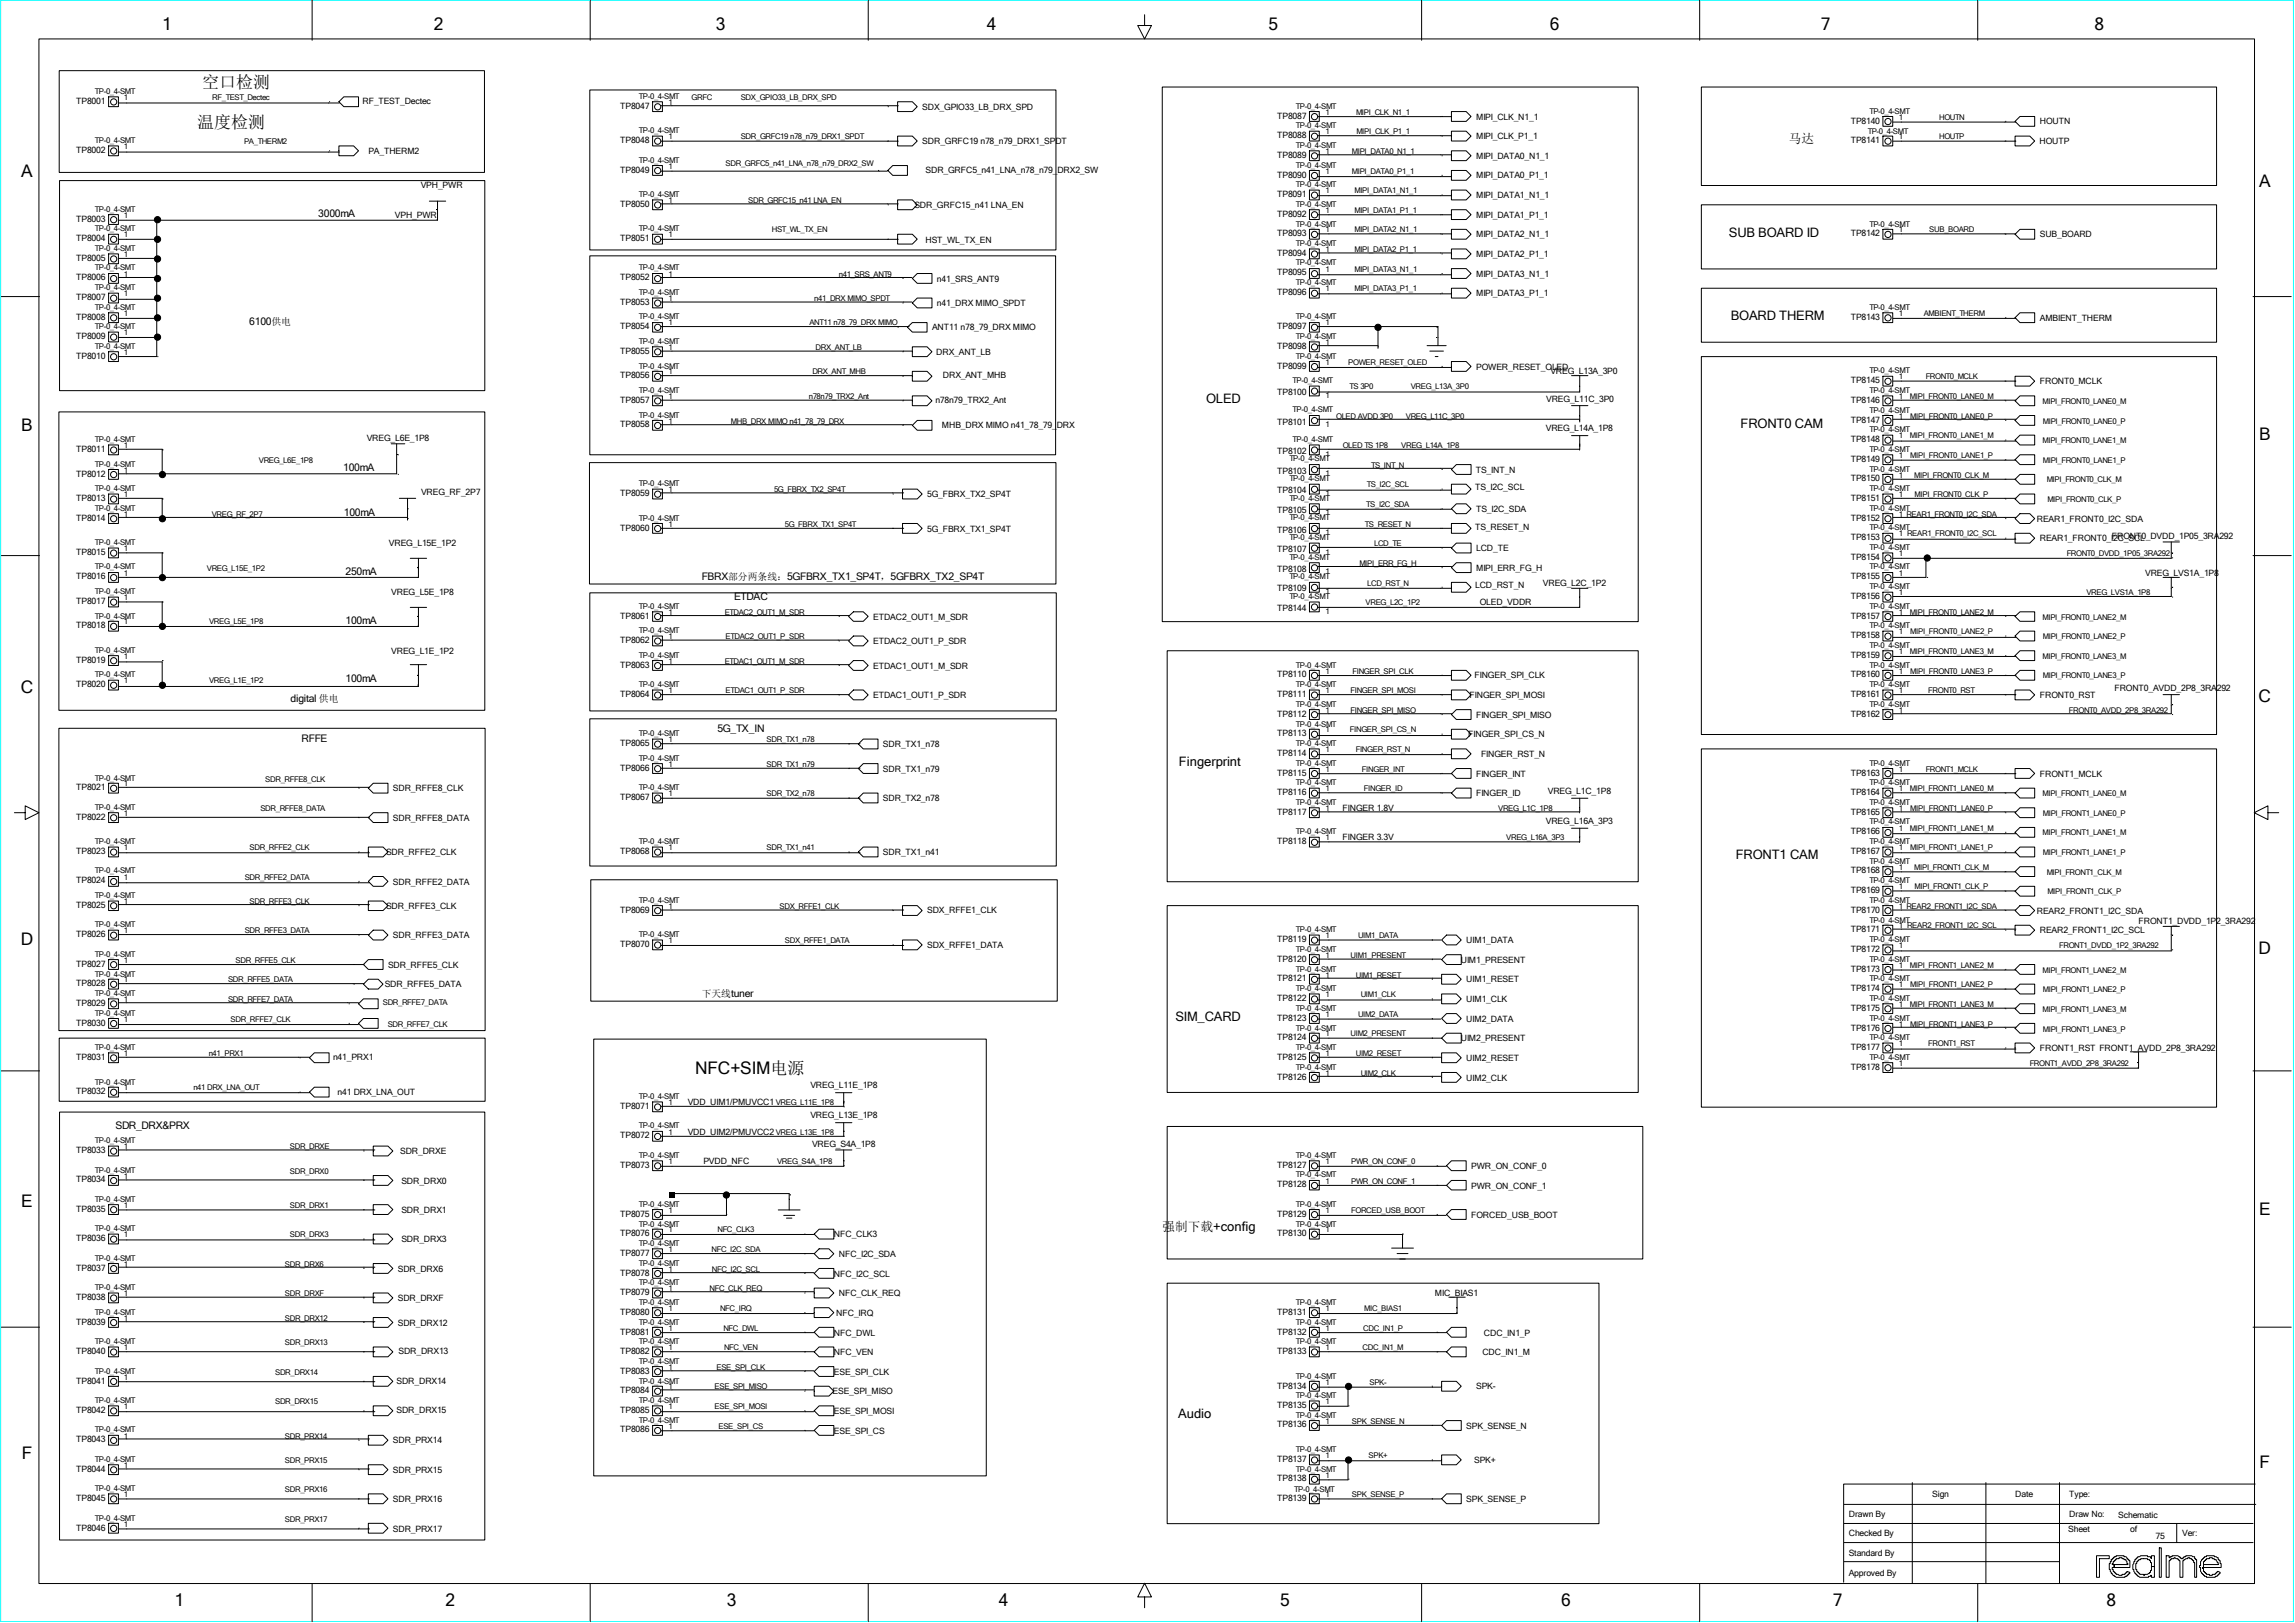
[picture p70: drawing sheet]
<svg xmlns="http://www.w3.org/2000/svg" width="297mm" height="210mm" viewBox="0 0 297 210" stroke-linecap="round" stroke-linejoin="round" font-family="sans-serif">
<defs><g id="words">
<g font-size="2.2">
<text x="21" y="3.8">1</text>
<text x="56.1" y="3.8">2</text>
<text x="92.6" y="3.8">3</text>
<text x="127.7" y="3.8">4</text>
<text x="164.2" y="3.8">5</text>
<text x="200.6" y="3.8">6</text>
<text x="235.7" y="3.8">7</text>
<text x="271" y="3.8">8</text>
<text x="26.2" y="11.4">空口检测</text>
<text x="25.5" y="16.5">温度检测</text>
<text x="2.8" y="23">A</text>
<text x="292.4" y="24.1">A</text>
<text x="2.8" y="55.8">B</text>
<text x="292.4" y="56.9">B</text>
<text x="2.7" y="89.7">C</text>
<text x="292.3" y="90.8">C</text>
<text x="2.7" y="122.3">D</text>
<text x="292.3" y="123.4">D</text>
<text x="90" y="138.9">NFC+SIM电源</text>
<text x="2.8" y="156.1">E</text>
<text x="292.4" y="157.3">E</text>
<text x="2.8" y="188.8">F</text>
<text x="292.4" y="189.9">F</text>
<text x="22.6" y="207.8">1</text>
<text x="57.7" y="207.8">2</text>
<text x="94.1" y="207.8">3</text>
<text x="129.3" y="207.8">4</text>
<text x="165.7" y="207.8">5</text>
<text x="202" y="207.8">6</text>
<text x="237.2" y="207.8">7</text>
<text x="272.6" y="207.8">8</text>
</g>
<g font-size="1.7">
<text x="231.5" y="18.5">马达</text>
<text x="223.7" y="30.6">SUB BOARD ID</text>
<text x="224" y="41.4">BOARD THERM</text>
<text x="156.1" y="52.2">OLED</text>
<text x="225.3" y="55.3">FRONT0 CAM</text>
<text x="152.6" y="99.1">Fingerprint</text>
<text x="224.6" y="111.2">FRONT1 CAM</text>
<text x="152.1" y="132.1">SIM_CARD</text>
<text x="150.4" y="159.3">强制下载+config</text>
<text x="152.5" y="183.5">Audio</text>
</g>
<g font-size="1.3">
<text x="41.2" y="28.1">3000mA</text>
<text x="32.3" y="42">6100供电</text>
<text x="44.4" y="61">100mA</text>
<text x="44.5" y="66.8">100mA</text>
<text x="44.7" y="74.4">250mA</text>
<text x="90.8" y="75">FBRX部分两条线：5GFBRX_TX1_SP4T，5GFBRX_TX2_SP4T</text>
<text x="95" y="77.6">ETDAC</text>
<text x="44.7" y="80.8">100mA</text>
<text x="44.7" y="88.3">100mA</text>
<text x="37.6" y="90.9">digital 供电</text>
<text x="39" y="96">RFFE</text>
<text x="92.8" y="94.7">5G_TX_IN</text>
<text x="90.8" y="128.9">下天线tuner</text>
<text x="14.9" y="146.1">SDR_DRX&amp;PRX</text>
</g>
<g font-size="1.1">
<text x="9.9" y="13.4">TP8001</text>
<text x="46.9" y="13.4">RF_TEST_Dectec</text>
<text x="80.3" y="14.1">TP8047</text>
<text x="119.4" y="14.2">SDX_GPIO33_LB_DRX_SPD</text>
<text x="165.3" y="15.3">TP8087</text>
<text x="165.3" y="17.9">TP8088</text>
<text x="191" y="15.5">MIPI_CLK_N1_1</text>
<text x="239.5" y="16">TP8140</text>
<text x="264" y="16.1">HOUTN</text>
<text x="9.9" y="19.8">TP8002</text>
<text x="47.7" y="19.9">PA_THERM2</text>
<text x="80.3" y="18.5">TP8048</text>
<text x="80.3" y="22.3">TP8049</text>
<text x="119.4" y="18.6">SDR_GRFC19 n78_n79_DRX1_SPDT</text>
<text x="119.8" y="22.3">SDR_GRFC5_n41_LNA_n78_n79_DRX2_SW</text>
<text x="165.3" y="20.4">TP8089</text>
<text x="165.3" y="23">TP8090</text>
<text x="191" y="23.1">MIPI_DATA0_P1_1</text>
<text x="191" y="20.6">MIPI_DATA0_N1_1</text>
<text x="191" y="18">MIPI_CLK_P1_1</text>
<text x="239.5" y="18.5">TP8141</text>
<text x="263.9" y="18.6">HOUTP</text>
<text x="9.9" y="28.7">TP8003</text>
<text x="51.1" y="28.2">VPH_PWR</text>
<text x="54.4" y="24.4">VPH_PWR</text>
<text x="80.3" y="26.8">TP8050</text>
<text x="118.3" y="26.9">SDR_GRFC15_n41 LNA_EN</text>
<text x="165.3" y="25.5">TP8091</text>
<text x="165.3" y="28">TP8092</text>
<text x="191" y="28.2">MIPI_DATA1_P1_1</text>
<text x="191" y="25.6">MIPI_DATA1_N1_1</text>
<text x="9.9" y="31.2">TP8004</text>
<text x="9.9" y="33.7">TP8005</text>
<text x="80.3" y="31.2">TP8051</text>
<text x="119.8" y="31.5">HST_WL_TX_EN</text>
<text x="165.3" y="30.6">TP8093</text>
<text x="165.3" y="33.1">TP8094</text>
<text x="165.3" y="35.6">TP8095</text>
<text x="191" y="30.7">MIPI_DATA2_N1_1</text>
<text x="191" y="33.3">MIPI_DATA2_P1_1</text>
<text x="191" y="35.8">MIPI_DATA3_N1_1</text>
<text x="239.5" y="30.6">TP8142</text>
<text x="264" y="30.7">SUB_BOARD</text>
<text x="9.9" y="36.3">TP8006</text>
<text x="9.9" y="38.8">TP8007</text>
<text x="9.9" y="41.3">TP8008</text>
<text x="80.3" y="36.3">TP8052</text>
<text x="80.3" y="39.4">TP8053</text>
<text x="121.3" y="36.4">n41_SRS_ANT9</text>
<text x="121.3" y="39.6">n41_DRX MIMO_SPDT</text>
<text x="165.3" y="38.2">TP8096</text>
<text x="191" y="38.3">MIPI_DATA3_P1_1</text>
<text x="239.5" y="41.3">TP8143</text>
<text x="264" y="41.5">AMBIENT_THERM</text>
<text x="9.9" y="43.9">TP8009</text>
<text x="9.9" y="46.4">TP8010</text>
<text x="80.3" y="45.8">TP8055</text>
<text x="80.3" y="42.6">TP8054</text>
<text x="120.6" y="42.7">ANT11 n78_79_DRX MIMO</text>
<text x="121.2" y="46">DRX_ANT_LB</text>
<text x="165.3" y="42.6">TP8097</text>
<text x="165.3" y="45.2">TP8098</text>
<text x="165.3" y="47.7">TP8099</text>
<text x="191" y="47.8">POWER_RESET_OLED</text>
<text x="80.3" y="49">TP8056</text>
<text x="80.3" y="52.1">TP8057</text>
<text x="121" y="52.1">n78n79_TRX2_Ant</text>
<text x="122" y="49">DRX_ANT_MHB</text>
<text x="165.3" y="51.2">TP8100</text>
<text x="200.1" y="52">VREG_L11C_3P0</text>
<text x="200.6" y="48.5">VREG_L13A_3P0</text>
<text x="239.5" y="52.1">TP8146</text>
<text x="239.5" y="49.6">TP8145</text>
<text x="264" y="49.7">FRONT0_MCLK</text>
<text x="9.9" y="58.5">TP8011</text>
<text x="47.5" y="57.1">VREG_L6E_1P8</text>
<text x="80.3" y="55.3">TP8058</text>
<text x="121.9" y="55.4">MHB_DRX MIMO n41_78_79_DRX</text>
<text x="165.3" y="54.9">TP8101</text>
<text x="165.3" y="58.7">TP8102</text>
<text x="200" y="55.8">VREG_L14A_1P8</text>
<text x="239.5" y="59.8">TP8149</text>
<text x="239.5" y="54.7">TP8147</text>
<text x="239.5" y="57.2">TP8148</text>
<text x="9.9" y="61.7">TP8012</text>
<text x="9.9" y="64.8">TP8013</text>
<text x="54.5" y="64.1">VREG_RF_2P7</text>
<text x="80.3" y="64.2">TP8059</text>
<text x="120" y="64.2">5G_FBRX_TX2_SP4T</text>
<text x="165.3" y="61.3">TP8103</text>
<text x="165.3" y="63.8">TP8104</text>
<text x="190.9" y="63.4">TS_I2C_SCL</text>
<text x="191" y="61.2">TS_INT_N</text>
<text x="239.5" y="62.3">TP8150</text>
<text x="239.5" y="64.8">TP8151</text>
<text x="9.9" y="67.4">TP8014</text>
<text x="9.9" y="71.8">TP8015</text>
<text x="50.3" y="70.7">VREG_L15E_1P2</text>
<text x="80.3" y="68.7">TP8060</text>
<text x="120" y="68.8">5G_FBRX_TX1_SP4T</text>
<text x="165.3" y="68.9">TP8106</text>
<text x="165.3" y="66.4">TP8105</text>
<text x="165.3" y="71.4">TP8107</text>
<text x="190.9" y="68.5">TS_RESET_N</text>
<text x="191" y="66.2">TS_I2C_SDA</text>
<text x="191" y="71.3">LCD_TE</text>
<text x="239.5" y="67.4">TP8152</text>
<text x="239.5" y="69.9">TP8153</text>
<text x="263.6" y="67.5">REAR1_FRONT0_I2C_SDA</text>
<text x="264" y="70">REAR1_FRONT0_I2C_SCL</text>
<text x="273.3" y="69.8">FRONT0_DVDD_1P05_3RA292</text>
<text x="9.9" y="75">TP8016</text>
<text x="50.6" y="77">VREG_L5E_1P8</text>
<text x="165.3" y="74">TP8108</text>
<text x="165.3" y="76.5">TP8109</text>
<text x="190.9" y="76.1">LCD_RST_N</text>
<text x="191" y="73.9">MIPI_ERR_FG_H</text>
<text x="199.7" y="75.8">VREG_L2C_1P2</text>
<text x="239.5" y="72.4">TP8154</text>
<text x="239.5" y="75">TP8155</text>
<text x="239.5" y="77.5">TP8156</text>
<text x="277.6" y="74.5">VREG_LVS1A_1P8</text>
<text x="9.9" y="81.3">TP8018</text>
<text x="9.9" y="78.1">TP8017</text>
<text x="80.3" y="80">TP8061</text>
<text x="80.3" y="83.2">TP8062</text>
<text x="113" y="80.2">ETDAC2_OUT1_M_SDR</text>
<text x="113" y="83.3">ETDAC2_OUT1_P_SDR</text>
<text x="165.3" y="79.1">TP8144</text>
<text x="191.5" y="78.3">OLED_VDDR</text>
<text x="239.5" y="80">TP8157</text>
<text x="239.5" y="82.6">TP8158</text>
<text x="9.9" y="88.9">TP8020</text>
<text x="9.9" y="85.8">TP8019</text>
<text x="50.6" y="84.6">VREG_L1E_1P2</text>
<text x="80.3" y="86.4">TP8063</text>
<text x="113" y="86.5">ETDAC1_OUT1_M_SDR</text>
<text x="165.3" y="87.7">TP8110</text>
<text x="190.8" y="87.8">FINGER_SPI_CLK</text>
<text x="239.5" y="85.1">TP8159</text>
<text x="239.5" y="87.7">TP8160</text>
<text x="273.6" y="89.4">FRONT0_AVDD_2P8_3RA292</text>
<text x="80.3" y="90.2">TP8064</text>
<text x="113" y="90.3">ETDAC1_OUT1_P_SDR</text>
<text x="165.3" y="90.2">TP8111</text>
<text x="165.3" y="92.7">TP8112</text>
<text x="165.3" y="95.3">TP8113</text>
<text x="190" y="95.4">FINGER_SPI_CS_N</text>
<text x="190.2" y="90.3">FINGER_SPI_MOSI</text>
<text x="191" y="92.9">FINGER_SPI_MISO</text>
<text x="239.5" y="90.2">TP8161</text>
<text x="239.5" y="92.7">TP8162</text>
<text x="264" y="90.3">FRONT0_RST</text>
<text x="80.3" y="96.6">TP8065</text>
<text x="80.3" y="99.7">TP8066</text>
<text x="114.3" y="96.7">SDR_TX1_n78</text>
<text x="114.3" y="99.9">SDR_TX1_n79</text>
<text x="165.3" y="97.8">TP8114</text>
<text x="165.3" y="100.4">TP8115</text>
<text x="191" y="100.5">FINGER_INT</text>
<text x="191.7" y="97.9">FINGER_RST_N</text>
<text x="239.5" y="100.4">TP8163</text>
<text x="264" y="100.5">FRONT1_MCLK</text>
<text x="9.9" y="102.3">TP8021</text>
<text x="9.9" y="106.1">TP8022</text>
<text x="50.8" y="102.4">SDR_RFFE8_CLK</text>
<text x="50.8" y="106.2">SDR_RFFE8_DATA</text>
<text x="80.3" y="103.5">TP8067</text>
<text x="114.3" y="103.7">SDR_TX2_n78</text>
<text x="165.3" y="102.9">TP8116</text>
<text x="165.3" y="105.4">TP8117</text>
<text x="173.8" y="104.9">FINGER 1.8V</text>
<text x="191" y="103">FINGER_ID</text>
<text x="200" y="106.6">VREG_L16A_3P3</text>
<text x="200.3" y="102.8">VREG_L1C_1P8</text>
<text x="239.5" y="102.9">TP8164</text>
<text x="239.5" y="105.4">TP8165</text>
<text x="239.5" y="107.9">TP8166</text>
<text x="9.9" y="110.5">TP8023</text>
<text x="50" y="110.6">SDR_RFFE2_CLK</text>
<text x="80.3" y="110.5">TP8068</text>
<text x="114.3" y="110.6">SDR_TX1_n41</text>
<text x="165.3" y="109.2">TP8118</text>
<text x="173.8" y="108.7">FINGER 3.3V</text>
<text x="239.5" y="110.5">TP8167</text>
<text x="239.5" y="113">TP8168</text>
<text x="9.9" y="114.3">TP8024</text>
<text x="9.9" y="117.5">TP8025</text>
<text x="50" y="117.6">SDR_RFFE3_CLK</text>
<text x="50.8" y="114.5">SDR_RFFE2_DATA</text>
<text x="80.3" y="118.1">TP8069</text>
<text x="120" y="118.2">SDX_RFFE1_CLK</text>
<text x="239.5" y="115.6">TP8169</text>
<text x="239.5" y="118.1">TP8170</text>
<text x="263.6" y="118.2">REAR2_FRONT1_I2C_SDA</text>
<text x="276.8" y="119.5">FRONT1_DVDD_1P2_3RA292</text>
<text x="9.9" y="121.3">TP8026</text>
<text x="9.9" y="125.1">TP8027</text>
<text x="50.2" y="125.2">SDR_RFFE5_CLK</text>
<text x="50.8" y="121.4">SDR_RFFE3_DATA</text>
<text x="80.3" y="122.5">TP8070</text>
<text x="120" y="122.7">SDX_RFFE1_DATA</text>
<text x="165.3" y="121.9">TP8119</text>
<text x="165.3" y="124.5">TP8120</text>
<text x="189" y="124.6">UIM1_PRESENT</text>
<text x="189.8" y="122">UIM1_DATA</text>
<text x="239.5" y="123.2">TP8172</text>
<text x="239.5" y="125.7">TP8173</text>
<text x="239.5" y="120.6">TP8171</text>
<text x="264" y="120.8">REAR2_FRONT1_I2C_SCL</text>
<text x="9.9" y="127.6">TP8028</text>
<text x="9.9" y="130.2">TP8029</text>
<text x="49.8" y="127.8">SDR_RFFE5_DATA</text>
<text x="165.3" y="127">TP8121</text>
<text x="165.3" y="129.5">TP8122</text>
<text x="189.8" y="127.1">UIM1_RESET</text>
<text x="189.8" y="129.7">UIM1_CLK</text>
<text x="239.5" y="130.8">TP8175</text>
<text x="239.5" y="128.3">TP8174</text>
<text x="9.9" y="132.7">TP8030</text>
<text x="9.9" y="137.2">TP8031</text>
<text x="43.1" y="137.2">n41_PRX1</text>
<text x="165.3" y="132.1">TP8123</text>
<text x="165.3" y="134.6">TP8124</text>
<text x="165.3" y="137.2">TP8125</text>
<text x="189" y="134.7">UIM2_PRESENT</text>
<text x="189.8" y="132.2">UIM2_DATA</text>
<text x="189.8" y="137.3">UIM2_RESET</text>
<text x="239.5" y="133.3">TP8176</text>
<text x="239.5" y="135.9">TP8177</text>
<text x="264" y="136">FRONT1_RST FRONT1_AVDD_2P8_3RA292</text>
<text x="9.9" y="141.6">TP8032</text>
<text x="43.7" y="141.6">n41 DRX_LNA_OUT</text>
<text x="80.3" y="143.5">TP8071</text>
<text x="89" y="143">VDD_UIM1/PMUVCC1 VREG_L11E_1P8</text>
<text x="104.9" y="140.8">VREG_L11E_1P8</text>
<text x="165.3" y="139.7">TP8126</text>
<text x="189.8" y="139.8">UIM2_CLK</text>
<text x="239.5" y="138.4">TP8178</text>
<text x="9.9" y="149.2">TP8033</text>
<text x="51.8" y="149.3">SDR_DRXE</text>
<text x="80.3" y="147.3">TP8072</text>
<text x="89" y="146.8">VDD_UIM2/PMUVCC2 VREG_L13E_1P8</text>
<text x="104.9" y="144.6">VREG_L13E_1P8</text>
<text x="105.1" y="148.5">VREG_S4A_1P8</text>
<text x="9.9" y="153">TP8034</text>
<text x="51.9" y="153.2">SDR_DRX0</text>
<text x="80.3" y="151.1">TP8073</text>
<text x="91" y="150.6">PVDD_NFC</text>
<text x="165.3" y="153.6">TP8128</text>
<text x="165.3" y="151.1">TP8127</text>
<text x="190.4" y="151.3">PWR_ON_CONF_0</text>
<text x="190.4" y="153.8">PWR_ON_CONF_1</text>
<text x="9.9" y="156.8">TP8035</text>
<text x="9.9" y="160.6">TP8036</text>
<text x="51.9" y="160.7">SDR_DRX3</text>
<text x="51.9" y="156.9">SDR_DRX1</text>
<text x="80.3" y="157.4">TP8075</text>
<text x="80.3" y="160">TP8076</text>
<text x="107.9" y="160.1">NFC_CLK3</text>
<text x="165.3" y="157.4">TP8129</text>
<text x="165.3" y="160">TP8130</text>
<text x="190.4" y="157.6">FORCED_USB_BOOT</text>
<text x="9.9" y="164.4">TP8037</text>
<text x="51.5" y="164.5">SDR_DRX6</text>
<text x="80.3" y="162.5">TP8077</text>
<text x="80.3" y="165.1">TP8078</text>
<text x="80.3" y="167.6">TP8079</text>
<text x="107.9" y="165.2">NFC_I2C_SCL</text>
<text x="108.6" y="162.6">NFC_I2C_SDA</text>
<text x="108.6" y="167.7">NFC_CLK_REQ</text>
<text x="185.7" y="167.7">MIC_BIAS1</text>
<text x="9.9" y="168.2">TP8038</text>
<text x="9.9" y="171.4">TP8039</text>
<text x="51.5" y="168.4">SDR_DRXF</text>
<text x="51.5" y="171.5">SDR_DRX12</text>
<text x="80.3" y="170.1">TP8080</text>
<text x="80.3" y="172.7">TP8081</text>
<text x="107.9" y="172.8">NFC_DWL</text>
<text x="108.2" y="170.3">NFC_IRQ</text>
<text x="165.3" y="170.1">TP8131</text>
<text x="165.3" y="172.7">TP8132</text>
<text x="192" y="172.8">CDC_IN1_P</text>
<text x="9.9" y="175.2">TP8040</text>
<text x="9.9" y="179">TP8041</text>
<text x="51.3" y="179.1">SDR_DRX14</text>
<text x="51.6" y="175.3">SDR_DRX13</text>
<text x="80.3" y="175.2">TP8082</text>
<text x="80.3" y="177.8">TP8083</text>
<text x="107.9" y="175.3">NFC_VEN</text>
<text x="107.9" y="177.9">ESE_SPI_CLK</text>
<text x="165.3" y="175.2">TP8133</text>
<text x="165.3" y="179.7">TP8134</text>
<text x="191" y="179.8">SPK-</text>
<text x="191.8" y="175.3">CDC_IN1_M</text>
<text x="9.9" y="182.8">TP8042</text>
<text x="51.3" y="182.9">SDR_DRX15</text>
<text x="80.3" y="180.3">TP8084</text>
<text x="80.3" y="182.8">TP8085</text>
<text x="80.3" y="185.3">TP8086</text>
<text x="107.7" y="180.4">ESE_SPI_MISO</text>
<text x="107.9" y="183">ESE_SPI_MOSI</text>
<text x="107.9" y="185.5">ESE_SPI_CS</text>
<text x="165.3" y="184.7">TP8136</text>
<text x="165.3" y="182.2">TP8135</text>
<text x="189.8" y="184.9">SPK_SENSE_N</text>
<text x="9.9" y="186.6">TP8043</text>
<text x="9.9" y="190.4">TP8044</text>
<text x="50.8" y="186.8">SDR_PRX14</text>
<text x="50.8" y="190.6">SDR_PRX15</text>
<text x="165.3" y="189.1">TP8137</text>
<text x="165.3" y="191.7">TP8138</text>
<text x="190.8" y="189.3">SPK+</text>
<text x="9.9" y="194.2">TP8045</text>
<text x="50.8" y="194.4">SDR_PRX16</text>
<text x="165.3" y="194.2">TP8139</text>
<text x="189.8" y="194.4">SPK_SENSE_P</text>
<text x="239.3" y="196.3">Drawn By</text>
<text x="250" y="193.7">Sign</text>
<text x="260.8" y="193.7">Date</text>
<text x="267.8" y="193.7">Type:</text>
<text x="267.8" y="196.3">Draw No:</text>
<text x="274.1" y="196.4">Schematic</text>
<text x="9.9" y="198">TP8046</text>
<text x="50.8" y="198.2">SDR_PRX17</text>
<text x="239.3" y="198.8">Checked By</text>
<text x="239.3" y="201.3">Standard By</text>
<text x="239.3" y="203.9">Approved By</text>
<text x="267.7" y="198.3">Sheet</text>
<text x="275.7" y="198.3">of</text>
<text x="279" y="199.2">75</text>
<text x="282.4" y="198.8">Ver:</text>
</g>
<g font-size="1">
<text x="12.3" y="12.2">TP-0_4-SMT</text>
<text x="16" y="12.9">1</text>
<text x="27.5" y="12.9">RF_TEST_Dectec</text>
<text x="82.7" y="17.2">TP-0_4-SMT</text>
<text x="82.7" y="12.8">TP-0_4-SMT</text>
<text x="86.5" y="13.6">1</text>
<text x="89.5" y="12.9">GRFC</text>
<text x="95.9" y="12.9">SDX_GPIO33_LB_DRX_SPD</text>
<text x="167.7" y="14.1">TP-0_4-SMT</text>
<text x="167.7" y="16.6">TP-0_4-SMT</text>
<text x="171.5" y="14.8">1</text>
<text x="171.5" y="17.4">1</text>
<text x="175.5" y="14.8">MIPI_CLK_N1_1</text>
<text x="175.5" y="17.4">MIPI_CLK_P1_1</text>
<text x="241.7" y="17.4">TP-0_4-SMT</text>
<text x="241.9" y="14.7">TP-0_4-SMT</text>
<text x="245.7" y="15.5">1</text>
<text x="250.9" y="15.5">HOUTN</text>
<text x="12.3" y="18.5">TP-0_4-SMT</text>
<text x="16" y="19.3">1</text>
<text x="31.6" y="18.6">PA_THERM2</text>
<text x="82.7" y="21.1">TP-0_4-SMT</text>
<text x="86.5" y="18">1</text>
<text x="86.5" y="21.8">1</text>
<text x="93.9" y="21.5">SDR_GRFC5_n41_LNA_n78_n79_DRX2_SW</text>
<text x="95.9" y="18">SDR_GRFC19 n78_n79_DRX1_SPDT</text>
<text x="167.7" y="19.2">TP-0_4-SMT</text>
<text x="167.7" y="21.7">TP-0_4-SMT</text>
<text x="171.5" y="19.9">1</text>
<text x="171.5" y="22.5">1</text>
<text x="174.9" y="19.9">MIPI_DATA0_N1_1</text>
<text x="174.9" y="22.5">MIPI_DATA0_P1_1</text>
<text x="245.7" y="18">1</text>
<text x="250.9" y="18">HOUTP</text>
<text x="12.3" y="27.4">TP-0_4-SMT</text>
<text x="12.3" y="29.9">TP-0_4-SMT</text>
<text x="16" y="28.2">1</text>
<text x="82.7" y="29.9">TP-0_4-SMT</text>
<text x="82.7" y="25.5">TP-0_4-SMT</text>
<text x="86.5" y="26.3">1</text>
<text x="96.8" y="26.3">SDR_GRFC15_n41 LNA_EN</text>
<text x="167.7" y="24.2">TP-0_4-SMT</text>
<text x="167.7" y="26.8">TP-0_4-SMT</text>
<text x="167.7" y="29.3">TP-0_4-SMT</text>
<text x="171.5" y="25">1</text>
<text x="171.5" y="27.5">1</text>
<text x="175.3" y="25">MIPI_DATA1_N1_1</text>
<text x="175.3" y="27.5">MIPI_DATA1_P1_1</text>
<text x="241.9" y="29.3">TP-0_4-SMT</text>
<text x="12.3" y="35">TP-0_4-SMT</text>
<text x="12.3" y="32.4">TP-0_4-SMT</text>
<text x="16" y="30.7">1</text>
<text x="16" y="35.8">1</text>
<text x="16" y="33.2">1</text>
<text x="82.7" y="35">TP-0_4-SMT</text>
<text x="86.5" y="35.8">1</text>
<text x="86.5" y="30.7">1</text>
<text x="99.9" y="30.1">HST_WL_TX_EN</text>
<text x="108.6" y="35.8">n41_SRS_ANT9</text>
<text x="167.7" y="31.8">TP-0_4-SMT</text>
<text x="167.7" y="34.4">TP-0_4-SMT</text>
<text x="171.5" y="30.1">1</text>
<text x="171.5" y="32.6">1</text>
<text x="171.5" y="35.2">1</text>
<text x="175.3" y="30.1">MIPI_DATA2_N1_1</text>
<text x="175.3" y="32.6">MIPI_DATA2_P1_1</text>
<text x="175.3" y="35.2">MIPI_DATA3_N1_1</text>
<text x="245.7" y="30.1">1</text>
<text x="249.7" y="30.1">SUB_BOARD</text>
<text x="12.3" y="37.5">TP-0_4-SMT</text>
<text x="12.3" y="40.1">TP-0_4-SMT</text>
<text x="16" y="38.3">1</text>
<text x="16" y="40.9">1</text>
<text x="82.7" y="38.2">TP-0_4-SMT</text>
<text x="82.7" y="41.3">TP-0_4-SMT</text>
<text x="86.5" y="39">1</text>
<text x="105.4" y="39">n41_DRX MIMO_SPDT</text>
<text x="167.7" y="36.9">TP-0_4-SMT</text>
<text x="167.7" y="41.3">TP-0_4-SMT</text>
<text x="171.5" y="37.7">1</text>
<text x="175.3" y="37.7">MIPI_DATA3_P1_1</text>
<text x="241.9" y="40.1">TP-0_4-SMT</text>
<text x="245.7" y="40.9">1</text>
<text x="249" y="40.9">AMBIENT_THERM</text>
<text x="12.3" y="42.6">TP-0_4-SMT</text>
<text x="12.3" y="45.1">TP-0_4-SMT</text>
<text x="16" y="43.4">1</text>
<text x="16" y="45.9">1</text>
<text x="82.7" y="44.5">TP-0_4-SMT</text>
<text x="82.7" y="47.7">TP-0_4-SMT</text>
<text x="86.5" y="45.3">1</text>
<text x="86.5" y="42.1">1</text>
<text x="104.7" y="42.1">ANT11 n78_79_DRX MIMO</text>
<text x="105.6" y="45.3">DRX_ANT_LB</text>
<text x="167.7" y="43.9">TP-0_4-SMT</text>
<text x="167.7" y="46.4">TP-0_4-SMT</text>
<text x="171.5" y="42.1">1</text>
<text x="171.5" y="44.6">1</text>
<text x="171.5" y="47.2">1</text>
<text x="174.5" y="47.2">POWER_RESET_OLED</text>
<text x="82.7" y="50.9">TP-0_4-SMT</text>
<text x="86.5" y="48.4">1</text>
<text x="86.5" y="51.6">1</text>
<text x="104.7" y="51.6">n78n79_TRX2_Ant</text>
<text x="105.1" y="48.4">DRX_ANT_MHB</text>
<text x="167.3" y="49.5">TP-0_4-SMT</text>
<text x="167.3" y="53.4">TP-0_4-SMT</text>
<text x="171.5" y="51.5">1</text>
<text x="174.6" y="50.4">TS 3P0</text>
<text x="182.6" y="50.4">VREG_L13A_3P0</text>
<text x="241.9" y="50.9">TP-0_4-SMT</text>
<text x="241.9" y="53.4">TP-0_4-SMT</text>
<text x="241.9" y="48.3">TP-0_4-SMT</text>
<text x="245.7" y="51.6">1</text>
<text x="245.7" y="49.1">1</text>
<text x="247.2" y="51.6">MIPI_FRONT0_LANE0_M</text>
<text x="249.2" y="49.1">FRONT0_MCLK</text>
<text x="264.3" y="52.3">MIPI_FRONT0_LANE0_M</text>
<text x="12.3" y="57.2">TP-0_4-SMT</text>
<text x="16" y="58">1</text>
<text x="33.5" y="59.9">VREG_L6E_1P8</text>
<text x="82.7" y="54">TP-0_4-SMT</text>
<text x="86.5" y="54.8">1</text>
<text x="94.6" y="54.8">MHB_DRX MIMO n41_78_79_DRX</text>
<text x="166.9" y="59.7">TP-0_4-SMT</text>
<text x="167.3" y="57.2">TP-0_4-SMT</text>
<text x="171.5" y="55.3">1</text>
<text x="171.5" y="59.1">1</text>
<text x="172.9" y="54.2">OLED AVDD 3P0</text>
<text x="173.8" y="58">OLED TS 1P8</text>
<text x="181.3" y="58">VREG_L14A_1P8</text>
<text x="181.9" y="54.2">VREG_L11C_3P0</text>
<text x="241.9" y="58.5">TP-0_4-SMT</text>
<text x="241.9" y="55.9">TP-0_4-SMT</text>
<text x="245.7" y="59.2">1</text>
<text x="245.7" y="54.2">1</text>
<text x="245.7" y="56.7">1</text>
<text x="247.2" y="56.7">MIPI_FRONT0_LANE1_M</text>
<text x="247.2" y="54.2">MIPI_FRONT0_LANE0_P</text>
<text x="247.2" y="59.2">MIPI_FRONT0_LANE1_P</text>
<text x="264.3" y="57.3">MIPI_FRONT0_LANE1_M</text>
<text x="264.4" y="54.8">MIPI_FRONT0_LANE0_P</text>
<text x="264.4" y="59.9">MIPI_FRONT0_LANE1_P</text>
<text x="12.3" y="60.4">TP-0_4-SMT</text>
<text x="12.3" y="63.6">TP-0_4-SMT</text>
<text x="16" y="61.2">1</text>
<text x="16" y="64.3">1</text>
<text x="82.7" y="62.9">TP-0_4-SMT</text>
<text x="86.5" y="63.7">1</text>
<text x="100.2" y="63.7">5G_FBRX_TX2_SP4T</text>
<text x="166.9" y="62.3">TP-0_4-SMT</text>
<text x="166.9" y="64.8">TP-0_4-SMT</text>
<text x="171.5" y="61.6">1</text>
<text x="171.5" y="64.2">1</text>
<text x="176.8" y="65.6">TS_I2C_SDA</text>
<text x="176.9" y="63.1">TS_I2C_SCL</text>
<text x="177.4" y="60.5">TS_INT_N</text>
<text x="241.9" y="61">TP-0_4-SMT</text>
<text x="241.9" y="63.6">TP-0_4-SMT</text>
<text x="245.7" y="61.8">1</text>
<text x="245.7" y="64.3">1</text>
<text x="247.7" y="61.8">MIPI_FRONT0_CLK_M</text>
<text x="247.8" y="64.3">MIPI_FRONT0_CLK_P</text>
<text x="264.9" y="62.4">MIPI_FRONT0_CLK_M</text>
<text x="265" y="65">MIPI_FRONT0_CLK_P</text>
<text x="12.3" y="66.1">TP-0_4-SMT</text>
<text x="12.3" y="70.5">TP-0_4-SMT</text>
<text x="16" y="66.9">1</text>
<text x="16" y="71.3">1</text>
<text x="27.4" y="66.9">VREG_RF_2P7</text>
<text x="82.7" y="67.4">TP-0_4-SMT</text>
<text x="86.5" y="68.1">1</text>
<text x="101.6" y="68.1">5G_FBRX_TX1_SP4T</text>
<text x="166.9" y="67.3">TP-0_4-SMT</text>
<text x="166.9" y="69.9">TP-0_4-SMT</text>
<text x="171.5" y="69.2">1</text>
<text x="171.5" y="66.7">1</text>
<text x="171.5" y="71.8">1</text>
<text x="176.6" y="68.1">TS_RESET_N</text>
<text x="177.8" y="70.7">LCD_TE</text>
<text x="241.9" y="66.1">TP-0_4-SMT</text>
<text x="241.9" y="71.1">TP-0_4-SMT</text>
<text x="241.9" y="68.6">TP-0_4-SMT</text>
<text x="245.7" y="66.9">1 REAR1_FRONT0_I2C_SDA</text>
<text x="245.7" y="71.9">1</text>
<text x="245.7" y="69.4">1 REAR1_FRONT0_I2C_SCL</text>
<text x="267.5" y="71.9">FRONT0_DVDD_1P05_3RA292</text>
<text x="12.3" y="73.7">TP-0_4-SMT</text>
<text x="12.3" y="76.9">TP-0_4-SMT</text>
<text x="16" y="74.5">1</text>
<text x="16" y="77.7">1</text>
<text x="26.8" y="73.9">VREG_L15E_1P2</text>
<text x="166.9" y="72.4">TP-0_4-SMT</text>
<text x="166.9" y="75">TP-0_4-SMT</text>
<text x="166.9" y="77.5">TP-0_4-SMT</text>
<text x="171.5" y="74.3">1</text>
<text x="171.5" y="76.9">1</text>
<text x="175.9" y="73.2">MIPI_ERR_FG_H</text>
<text x="176.9" y="75.8">LCD_RST_N</text>
<text x="241.9" y="73.7">TP-0_4-SMT</text>
<text x="241.9" y="76.2">TP-0_4-SMT</text>
<text x="245.7" y="74.5">1</text>
<text x="245.7" y="77">1</text>
<text x="270" y="77">VREG_LVS1A_1P8</text>
<text x="12.3" y="80">TP-0_4-SMT</text>
<text x="16" y="80.8">1</text>
<text x="27.1" y="80.8">VREG_L5E_1P8</text>
<text x="82.7" y="78.8">TP-0_4-SMT</text>
<text x="82.7" y="81.9">TP-0_4-SMT</text>
<text x="86.5" y="79.5">1</text>
<text x="86.5" y="82.7">1</text>
<text x="93.8" y="79.5">ETDAC2_OUT1_M_SDR</text>
<text x="93.9" y="82.7">ETDAC2_OUT1_P_SDR</text>
<text x="171.5" y="79.4">1</text>
<text x="176.7" y="78.3">VREG_L2C_1P2</text>
<text x="241.9" y="78.8">TP-0_4-SMT</text>
<text x="241.9" y="81.3">TP-0_4-SMT</text>
<text x="241.9" y="83.8">TP-0_4-SMT</text>
<text x="245.7" y="79.5">1</text>
<text x="245.7" y="82.1">1</text>
<text x="247.2" y="79.5">MIPI_FRONT0_LANE2_M</text>
<text x="247.2" y="82.1">MIPI_FRONT0_LANE2_P</text>
<text x="264.3" y="80.2">MIPI_FRONT0_LANE2_M</text>
<text x="264.4" y="82.7">MIPI_FRONT0_LANE2_P</text>
<text x="12.3" y="87.7">TP-0_4-SMT</text>
<text x="12.3" y="84.5">TP-0_4-SMT</text>
<text x="16" y="88.4">1</text>
<text x="16" y="85.2">1</text>
<text x="27.1" y="88.4">VREG_L1E_1P2</text>
<text x="82.7" y="85.1">TP-0_4-SMT</text>
<text x="82.7" y="88.9">TP-0_4-SMT</text>
<text x="86.5" y="85.9">1</text>
<text x="86.5" y="89.7">1</text>
<text x="93.8" y="85.9">ETDAC1_OUT1_M_SDR</text>
<text x="93.9" y="89.7">ETDAC1_OUT1_P_SDR</text>
<text x="167.7" y="88.9">TP-0_4-SMT</text>
<text x="167.7" y="86.4">TP-0_4-SMT</text>
<text x="171.5" y="89.7">1</text>
<text x="171.5" y="87.1">1</text>
<text x="174.8" y="89.7">FINGER_SPI_MOSI</text>
<text x="175" y="87.1">FINGER_SPI_CLK</text>
<text x="241.9" y="88.9">TP-0_4-SMT</text>
<text x="241.9" y="86.4">TP-0_4-SMT</text>
<text x="245.7" y="84.6">1</text>
<text x="245.7" y="89.7">1</text>
<text x="245.7" y="87.1">1</text>
<text x="247.2" y="84.6">MIPI_FRONT0_LANE3_M</text>
<text x="247.2" y="87.1">MIPI_FRONT0_LANE3_P</text>
<text x="249.5" y="89.7">FRONT0_RST</text>
<text x="264.3" y="85.2">MIPI_FRONT0_LANE3_M</text>
<text x="264.4" y="87.8">MIPI_FRONT0_LANE3_P</text>
<text x="82.7" y="95.3">TP-0_4-SMT</text>
<text x="167.7" y="91.5">TP-0_4-SMT</text>
<text x="167.7" y="94">TP-0_4-SMT</text>
<text x="171.5" y="92.2">1</text>
<text x="171.5" y="94.8">1</text>
<text x="174.7" y="94.8">FINGER_SPI_CS_N</text>
<text x="174.8" y="92.2">FINGER_SPI_MISO</text>
<text x="241.9" y="91.5">TP-0_4-SMT</text>
<text x="245.7" y="92.2">1</text>
<text x="267.8" y="92.2">FRONT0_AVDD_2P8_3RA292</text>
<text x="12.3" y="101">TP-0_4-SMT</text>
<text x="16" y="101.8">1</text>
<text x="34.3" y="101.1">SDR_RFFE8_CLK</text>
<text x="82.7" y="98.5">TP-0_4-SMT</text>
<text x="86.5" y="96">1</text>
<text x="86.5" y="99.2">1</text>
<text x="99.2" y="96">SDR_TX1_n78</text>
<text x="99.2" y="99.2">SDR_TX1_n79</text>
<text x="167.7" y="96.5">TP-0_4-SMT</text>
<text x="167.7" y="99.1">TP-0_4-SMT</text>
<text x="167.7" y="101.6">TP-0_4-SMT</text>
<text x="171.5" y="97.3">1</text>
<text x="171.5" y="99.8">1</text>
<text x="175.5" y="97.3">FINGER_RST_N</text>
<text x="176.3" y="99.8">FINGER_INT</text>
<text x="241.9" y="101.6">TP-0_4-SMT</text>
<text x="241.9" y="99.1">TP-0_4-SMT</text>
<text x="245.7" y="99.8">1</text>
<text x="249.2" y="99.8">FRONT1_MCLK</text>
<text x="12.3" y="104.8">TP-0_4-SMT</text>
<text x="16" y="105.6">1</text>
<text x="33.7" y="104.9">SDR_RFFE8_DATA</text>
<text x="82.7" y="102.3">TP-0_4-SMT</text>
<text x="86.5" y="103">1</text>
<text x="99.2" y="103">SDR_TX2_n78</text>
<text x="167.7" y="107.9">TP-0_4-SMT</text>
<text x="167.7" y="104.2">TP-0_4-SMT</text>
<text x="171.5" y="102.4">1</text>
<text x="171.5" y="104.9">1</text>
<text x="176.5" y="102.4">FINGER_ID</text>
<text x="193.9" y="104.9">VREG_L1C_1P8</text>
<text x="241.9" y="104.2">TP-0_4-SMT</text>
<text x="241.9" y="106.7">TP-0_4-SMT</text>
<text x="245.7" y="102.4">1</text>
<text x="245.7" y="104.9">1</text>
<text x="245.7" y="107.5">1</text>
<text x="247.2" y="102.4">MIPI_FRONT1_LANE0_M</text>
<text x="247.2" y="107.5">MIPI_FRONT1_LANE1_M</text>
<text x="247.2" y="104.9">MIPI_FRONT1_LANE0_P</text>
<text x="264.3" y="103">MIPI_FRONT1_LANE0_M</text>
<text x="264.4" y="105.6">MIPI_FRONT1_LANE0_P</text>
<text x="12.3" y="109.2">TP-0_4-SMT</text>
<text x="12.3" y="113">TP-0_4-SMT</text>
<text x="16" y="110">1</text>
<text x="16" y="113.8">1</text>
<text x="31.7" y="113.8">SDR_RFFE2_DATA</text>
<text x="32.3" y="110">SDR_RFFE2_CLK</text>
<text x="82.7" y="109.2">TP-0_4-SMT</text>
<text x="86.5" y="110">1</text>
<text x="99.2" y="110">SDR_TX1_n41</text>
<text x="171.5" y="108.7">1</text>
<text x="194.9" y="108.7">VREG_L16A_3P3</text>
<text x="241.9" y="109.2">TP-0_4-SMT</text>
<text x="241.9" y="111.7">TP-0_4-SMT</text>
<text x="245.7" y="110">1</text>
<text x="245.7" y="112.6">1</text>
<text x="247.2" y="110">MIPI_FRONT1_LANE1_P</text>
<text x="247.7" y="112.6">MIPI_FRONT1_CLK_M</text>
<text x="264.3" y="108.1">MIPI_FRONT1_LANE1_M</text>
<text x="264.4" y="110.6">MIPI_FRONT1_LANE1_P</text>
<text x="264.9" y="113.2">MIPI_FRONT1_CLK_M</text>
<text x="12.3" y="116.2">TP-0_4-SMT</text>
<text x="16" y="117">1</text>
<text x="32.3" y="117">SDR_RFFE3_CLK</text>
<text x="82.7" y="116.8">TP-0_4-SMT</text>
<text x="86.5" y="117.6">1</text>
<text x="100.9" y="117.6">SDX_RFFE1_CLK</text>
<text x="241.9" y="114.3">TP-0_4-SMT</text>
<text x="241.9" y="116.8">TP-0_4-SMT</text>
<text x="241.9" y="119.4">TP-0_4-SMT</text>
<text x="245.7" y="115.1">1</text>
<text x="245.7" y="117.6">1 REAR2_FRONT1_I2C_SDA</text>
<text x="247.8" y="115.1">MIPI_FRONT1_CLK_P</text>
<text x="265" y="115.7">MIPI_FRONT1_CLK_P</text>
<text x="12.3" y="120">TP-0_4-SMT</text>
<text x="12.3" y="123.8">TP-0_4-SMT</text>
<text x="16" y="120.8">1</text>
<text x="16" y="124.6">1</text>
<text x="30.5" y="124.6">SDR_RFFE5_CLK</text>
<text x="31.7" y="120.8">SDR_RFFE3_DATA</text>
<text x="82.7" y="121.3">TP-0_4-SMT</text>
<text x="86.5" y="122">1</text>
<text x="101.6" y="122">SDX_RFFE1_DATA</text>
<text x="167.7" y="120.6">TP-0_4-SMT</text>
<text x="167.7" y="123.2">TP-0_4-SMT</text>
<text x="167.7" y="125.7">TP-0_4-SMT</text>
<text x="171.5" y="121.4">1</text>
<text x="171.5" y="123.9">1</text>
<text x="174.8" y="123.9">UIM1_PRESENT</text>
<text x="175.7" y="121.4">UIM1_DATA</text>
<text x="241.9" y="121.9">TP-0_4-SMT</text>
<text x="241.9" y="124.4">TP-0_4-SMT</text>
<text x="245.7" y="122.7">1</text>
<text x="245.7" y="125.2">1</text>
<text x="245.7" y="120.1">1 REAR2_FRONT1_I2C_SCL</text>
<text x="247.2" y="125.2">MIPI_FRONT1_LANE2_M</text>
<text x="264.3" y="125.8">MIPI_FRONT1_LANE2_M</text>
<text x="266.5" y="122.7">FRONT1_DVDD_1P2_3RA292</text>
<text x="12.3" y="126.4">TP-0_4-SMT</text>
<text x="12.3" y="128.9">TP-0_4-SMT</text>
<text x="12.3" y="131.4">TP-0_4-SMT</text>
<text x="16" y="127.1">1</text>
<text x="16" y="129.7">1</text>
<text x="29.5" y="127.1">SDR_RFFE5_DATA</text>
<text x="29.5" y="129.7">SDR_RFFE7_DATA</text>
<text x="49.5" y="130.1">SDR_RFFE7_DATA</text>
<text x="167.7" y="128.3">TP-0_4-SMT</text>
<text x="167.7" y="130.8">TP-0_4-SMT</text>
<text x="171.5" y="126.5">1</text>
<text x="171.5" y="129">1</text>
<text x="171.5" y="131.6">1</text>
<text x="175.5" y="126.5">UIM1_RESET</text>
<text x="175.7" y="131.6">UIM2_DATA</text>
<text x="176.1" y="129">UIM1_CLK</text>
<text x="241.9" y="129.5">TP-0_4-SMT</text>
<text x="241.9" y="127">TP-0_4-SMT</text>
<text x="245.7" y="130.3">1</text>
<text x="245.7" y="127.8">1</text>
<text x="247.2" y="130.3">MIPI_FRONT1_LANE3_M</text>
<text x="247.2" y="127.8">MIPI_FRONT1_LANE2_P</text>
<text x="264.3" y="130.9">MIPI_FRONT1_LANE3_M</text>
<text x="264.4" y="128.4">MIPI_FRONT1_LANE2_P</text>
<text x="12.3" y="135.9">TP-0_4-SMT</text>
<text x="16" y="132.2">1</text>
<text x="16" y="136.6">1</text>
<text x="27" y="136.6">n41_PRX1</text>
<text x="29.8" y="132.2">SDR_RFFE7_CLK</text>
<text x="50.2" y="132.8">SDR_RFFE7_CLK</text>
<text x="167.7" y="133.3">TP-0_4-SMT</text>
<text x="167.7" y="135.9">TP-0_4-SMT</text>
<text x="171.5" y="134.1">1</text>
<text x="171.5" y="136.6">1</text>
<text x="174.8" y="134.1">UIM2_PRESENT</text>
<text x="175.5" y="136.6">UIM2_RESET</text>
<text x="241.9" y="132.1">TP-0_4-SMT</text>
<text x="241.9" y="134.6">TP-0_4-SMT</text>
<text x="241.9" y="137.1">TP-0_4-SMT</text>
<text x="245.7" y="132.8">1</text>
<text x="245.7" y="135.4">1</text>
<text x="245.7" y="137.9">1</text>
<text x="247.2" y="132.8">MIPI_FRONT1_LANE3_P</text>
<text x="249.5" y="135.4">FRONT1_RST</text>
<text x="262.7" y="137.9">FRONT1_AVDD_2P8_3RA292</text>
<text x="264.4" y="133.5">MIPI_FRONT1_LANE3_P</text>
<text x="12.3" y="140.3">TP-0_4-SMT</text>
<text x="16" y="141.1">1</text>
<text x="25" y="141.1">n41 DRX_LNA_OUT</text>
<text x="82.7" y="142.2">TP-0_4-SMT</text>
<text x="86.5" y="143">1</text>
<text x="167.7" y="138.4">TP-0_4-SMT</text>
<text x="171.5" y="139.2">1</text>
<text x="176.1" y="139.2">UIM2_CLK</text>
<text x="12.3" y="147.9">TP-0_4-SMT</text>
<text x="16" y="148.7">1</text>
<text x="37.5" y="148.7">SDR_DRXE</text>
<text x="82.7" y="146">TP-0_4-SMT</text>
<text x="82.7" y="149.8">TP-0_4-SMT</text>
<text x="86.5" y="146.8">1</text>
<text x="167.7" y="149.8">TP-0_4-SMT</text>
<text x="12.3" y="151.7">TP-0_4-SMT</text>
<text x="12.3" y="155.5">TP-0_4-SMT</text>
<text x="16" y="152.5">1</text>
<text x="37.5" y="151.9">SDR_DRX0</text>
<text x="86.5" y="150.6">1</text>
<text x="100.6" y="150.6">VREG_S4A_1P8</text>
<text x="167.7" y="152.4">TP-0_4-SMT</text>
<text x="171.5" y="153.2">1</text>
<text x="171.5" y="150.6">1</text>
<text x="174.9" y="150.6">PWR_ON_CONF_0</text>
<text x="174.9" y="153.2">PWR_ON_CONF_1</text>
<text x="12.3" y="159.3">TP-0_4-SMT</text>
<text x="16" y="156.3">1</text>
<text x="16" y="160.1">1</text>
<text x="37.5" y="160.1">SDR_DRX3</text>
<text x="37.5" y="156.3">SDR_DRX1</text>
<text x="82.7" y="156.2">TP-0_4-SMT</text>
<text x="82.7" y="158.7">TP-0_4-SMT</text>
<text x="82.7" y="161.2">TP-0_4-SMT</text>
<text x="86.5" y="156.9">1</text>
<text x="86.5" y="159.5">1</text>
<text x="92.8" y="159.5">NFC_CLK3</text>
<text x="167.7" y="156.2">TP-0_4-SMT</text>
<text x="167.7" y="158.7">TP-0_4-SMT</text>
<text x="171.5" y="156.9">1</text>
<text x="171.5" y="159.5">1</text>
<text x="174.9" y="156.9">FORCED_USB_BOOT</text>
<text x="12.3" y="163.1">TP-0_4-SMT</text>
<text x="12.3" y="167">TP-0_4-SMT</text>
<text x="16" y="163.9">1</text>
<text x="16" y="167.7">1</text>
<text x="36.9" y="163.9">SDR_DRX6</text>
<text x="36.9" y="167.7">SDR_DRXF</text>
<text x="82.7" y="163.8">TP-0_4-SMT</text>
<text x="82.7" y="166.3">TP-0_4-SMT</text>
<text x="86.5" y="162">1</text>
<text x="86.5" y="164.5">1</text>
<text x="86.5" y="167.1">1</text>
<text x="91.8" y="167.1">NFC_CLK_REQ</text>
<text x="92.1" y="162">NFC_I2C_SDA</text>
<text x="92.1" y="164.5">NFC_I2C_SCL</text>
<text x="12.3" y="170.1">TP-0_4-SMT</text>
<text x="12.3" y="173.9">TP-0_4-SMT</text>
<text x="16" y="170.9">1</text>
<text x="36.9" y="170.9">SDR_DRX12</text>
<text x="82.7" y="168.9">TP-0_4-SMT</text>
<text x="82.7" y="171.4">TP-0_4-SMT</text>
<text x="82.7" y="173.9">TP-0_4-SMT</text>
<text x="86.5" y="169.6">1</text>
<text x="86.5" y="172.2">1</text>
<text x="93.2" y="169.6">NFC_IRQ</text>
<text x="93.6" y="172.2">NFC_DWL</text>
<text x="167.7" y="168.9">TP-0_4-SMT</text>
<text x="167.7" y="171.4">TP-0_4-SMT</text>
<text x="167.7" y="173.9">TP-0_4-SMT</text>
<text x="171.5" y="169.6">1</text>
<text x="171.5" y="172.2">1</text>
<text x="176.4" y="172.2">CDC_IN1_P</text>
<text x="176.6" y="169.6">MIC_BIAS1</text>
<text x="12.3" y="177.8">TP-0_4-SMT</text>
<text x="16" y="174.7">1</text>
<text x="16" y="178.5">1</text>
<text x="35.6" y="177.9">SDR_DRX14</text>
<text x="36.9" y="174.1">SDR_DRX13</text>
<text x="82.7" y="176.5">TP-0_4-SMT</text>
<text x="82.7" y="179">TP-0_4-SMT</text>
<text x="86.5" y="174.7">1</text>
<text x="86.5" y="177.2">1</text>
<text x="86.5" y="179.8">1</text>
<text x="92.5" y="179.8">ESE_SPI_MISO</text>
<text x="92.7" y="177.2">ESE_SPI_CLK</text>
<text x="93.7" y="174.7">NFC_VEN</text>
<text x="167.7" y="178.4">TP-0_4-SMT</text>
<text x="171.5" y="174.7">1</text>
<text x="171.5" y="179.2">1</text>
<text x="176.3" y="174.7">CDC_IN1_M</text>
<text x="177.2" y="179.2">SPK-</text>
<text x="12.3" y="185.3">TP-0_4-SMT</text>
<text x="12.3" y="181.5">TP-0_4-SMT</text>
<text x="16" y="182.3">1</text>
<text x="35.6" y="181.7">SDR_DRX15</text>
<text x="82.7" y="181.5">TP-0_4-SMT</text>
<text x="82.7" y="184.1">TP-0_4-SMT</text>
<text x="86.5" y="182.3">1</text>
<text x="86.5" y="184.9">1</text>
<text x="92.5" y="182.3">ESE_SPI_MOSI</text>
<text x="93" y="184.9">ESE_SPI_CS</text>
<text x="167.7" y="183.4">TP-0_4-SMT</text>
<text x="167.7" y="180.9">TP-0_4-SMT</text>
<text x="171.5" y="184.2">1</text>
<text x="171.5" y="181.7">1</text>
<text x="174.9" y="184.2">SPK_SENSE_N</text>
<text x="12.3" y="189.1">TP-0_4-SMT</text>
<text x="16" y="186.1">1</text>
<text x="16" y="189.9">1</text>
<text x="36.9" y="186.1">SDR_PRX14</text>
<text x="36.9" y="189.3">SDR_PRX15</text>
<text x="167.7" y="187.9">TP-0_4-SMT</text>
<text x="167.7" y="190.4">TP-0_4-SMT</text>
<text x="171.5" y="188.7">1</text>
<text x="171.5" y="191.2">1</text>
<text x="177.1" y="188.7">SPK+</text>
<text x="12.3" y="193">TP-0_4-SMT</text>
<text x="12.3" y="196.8">TP-0_4-SMT</text>
<text x="16" y="193.7">1</text>
<text x="16" y="197.5">1</text>
<text x="36.9" y="193.1">SDR_PRX16</text>
<text x="36.9" y="196.9">SDR_PRX17</text>
<text x="167.5" y="193.1">TP-0_4-SMT</text>
<text x="171.5" y="193.7">1</text>
<text x="174.9" y="193.7">SPK_SENSE_P</text>
</g>
</g></defs>
<path d="M.1 0h296.7v209.8h-296.7z" fill="none" stroke="#0ff" stroke-width=".13"/>
<g fill="none" stroke="#000" stroke-width=".13">
<path d="M40.4 0v5.2M76.4 0v5.2M112.4 0v5.2M184 0v5.2M220 0v5.2M255.9 0v5.2M5 5h286.8v199.9h-286.8zM7.7 9.1h55v13.2h-55zM14.1 12.5h1.2v1.3h-1.2zM14.1 18.9h1.2v1.3h-1.2zM15.3 13.3h28.6M15.3 19.7h28.6"/>
<path d="M43.9 13.2l.6-.7h1.9v1.3h-1.9zM43.9 18.9h1.9l.6 .6-.6 .7h-1.9zM76.3 11.6h60.4v20.7h-60.4zM84.5 17.6h1.2v1.3h-1.2zM84.5 13.2h1.2v1.2h-1.2zM85.5 18.3h30.7M85.5 13.7h30.7M116.2 17.6h1.9l.6 .6-.6 .7h-1.9zM116.2 13.2h1.9l.6 .6-.6 .6h-1.9zM148.1 1.9v1.4h.9l-.9 1.7-.9-1.7h.9M150.4 11.3h61.6v69.1h-61.6zM169.5 14.4h1.2v1.3h-1.2z"/>
<path d="M169.5 17h1.2v1.2h-1.2zM169.5 19.5h1.2v1.3h-1.2zM170.6 17.6h17.3M170.6 15.1h17.3M187.8 19.5h1.9l.7 .7-.7 .6h-1.9zM187.8 17h1.9l.7 .6-.7 .6h-1.9zM187.8 14.4h1.9l.7 .7-.7 .6h-1.9zM220.2 11.3h66.7v12.7h-66.7zM243.7 15.1h1.2v1.2h-1.2zM243.7 17.6h1.2v1.3h-1.2zM245 18.3h15.9M245 15.8h15.9"/>
<path d="M260.8 17.6h1.9l.6 .6-.6 .7h-1.9zM261.4 15.1h1.9v1.2h-1.9l-.6-.6zM.2 38.4h4.9M7.7 23.4h55v27.1h-55zM14.1 27.8h1.2v1.2h-1.2zM14.1 30.3h1.2v1.3h-1.2zM14.1 35.4h1.2v1.3h-1.2zM14.1 37.9h1.2v1.3h-1.2zM14.1 32.9h1.2v1.2h-1.2zM15.3 31h5M15.3 35.9h5M15.3 38.7h5"/>
<path d="M15.3 33.4h5M20.3 28.5v17.6h-5M55.6 26h2.1M56.6 26v2.5h-41.3M76.3 33.1h60.3v25.7h-60.3zM84.5 35.4h1.2v1.3h-1.2zM84.5 38.6h1.2v1.2h-1.2zM84.5 21.4h1.2v1.3h-1.2zM84.5 30.3h1.2v1.3h-1.2zM84.5 25.9h1.2v1.2h-1.2zM85.5 31h30.7M85.5 35.9h32.5"/>
<path d="M85.5 39.1h32.5M85.5 22.1h29.3M85.5 26.4h30.7M115.5 21.4h1.9v1.3h-1.9l-.6-.6zM116.2 30.3h1.9l.6 .6-.6 .7h-1.9zM116.2 25.9h1.9l.6 .6-.6 .6h-1.9zM118.1 36l.6-.6h1.9v1.3h-1.9zM118.1 39.2l.6-.6h1.9v1.2h-1.9zM169.5 22.1h1.2v1.2h-1.2zM169.5 24.6h1.2v1.3h-1.2zM169.5 27.1h1.2v1.3h-1.2zM169.5 29.7h1.2v1.2h-1.2z"/>
<path d="M169.5 32.2h1.2v1.3h-1.2zM169.5 34.8h1.2v1.2h-1.2zM169.5 37.3h1.2v1.3h-1.2zM170.6 30.3h17.3M170.6 32.7h17.3M170.6 27.8h17.3M170.6 25.3h17.3M170.6 22.9h17.3M170.6 20h17.3M170.6 35.6h17.3M170.6 38h17.3M187.8 29.7h1.9l.7 .6-.7 .6h-1.9z"/>
<path d="M187.8 32.2h1.9l.7 .7-.7 .6h-1.9zM187.8 27.1h1.9l.7 .7-.7 .6h-1.9zM187.8 24.6h1.9l.7 .6-.7 .7h-1.9zM187.8 22.1h1.9l.7 .6-.7 .6h-1.9zM187.8 34.8h1.9l.7 .6-.7 .6h-1.9zM187.8 37.3h1.9l.7 .6-.7 .7h-1.9zM220.2 37.3h66.7v7h-66.7zM220.2 26.5h66.7v8.3h-66.7zM243.7 29.7h1.2v1.2h-1.2zM245 30.3h15.9M261.4 29.7h1.9v1.2h-1.9l-.6-.6zM291.6 38.4h4.9"/>
<path d="M7.6 53.3h55.1v38.6h-55.1zM14.1 43h1.2v1.2h-1.2zM14.1 45.5h1.2v1.3h-1.2zM14.1 40.5h1.2v1.2h-1.2zM14.1 57.6h1.2v1.2h-1.2zM15.3 43.7h5M15.3 41.2h5M15.3 58.1h5.7v3.2M50.6 57.4h1.8M51.3 57.4v3.9h-36M76.3 59.9h60.4v15.7h-60.4zM84.5 44.9h1.2v1.2h-1.2z"/>
<path d="M84.5 48h1.2v1.3h-1.2zM84.5 41.7h1.2v1.3h-1.2zM84.5 51.2h1.2v1.3h-1.2zM84.5 54.4h1.2v1.3h-1.2zM85.5 45.4h32.5M85.5 48.6h32.5M85.5 42.3h32.2M85.5 51.8h32.5M85.5 55h32.5M117.4 42.3l.7-.6h1.9v1.3h-1.9zM118.1 44.9h1.9l.6 .6-.6 .6h-1.9zM118.1 48h1.9l.6 .7-.6 .6h-1.9z"/>
<path d="M118.1 51.2h1.9l.6 .7-.6 .6h-1.9zM118.1 55l.6-.6h1.9v1.3h-1.9zM169.5 41.7h1.2v1.3h-1.2zM169.5 44.2h1.2v1.3h-1.2zM169.5 46.8h1.2v1.2h-1.2zM169.5 50h1.2v1.2h-1.2zM169.5 53.8h1.2v1.2h-1.2zM169.5 57.6h1.2v1.2h-1.2zM170.6 42.3h15.5v2.4M170.6 44.7h7.7M170.6 47.5h17.3M170.6 54.2h33.8"/>
<path d="M178.3 42.3v2.8M184.7 44.7h2.4M185 45.4h1.8M185.7 46.1h.4M187.8 46.8h1.9l.7 .6-.7 .6h-1.9zM203.4 48.6h2.1M203.4 52.5h2.1M203.4 56.4h2.1M204.4 56.4v1.7h-33.8M204.4 48.6v2.1h-33.8M204.4 52.5v2.1M220.2 46.1h66.7v48.9h-66.7z"/>
<path d="M243.7 40.5h1.2v1.2h-1.2zM243.7 58.8h1.2v1.3h-1.2zM243.7 51.2h1.2v1.3h-1.2zM243.7 53.8h1.2v1.2h-1.2zM243.7 56.3h1.2v1.3h-1.2zM243.7 48.7h1.2v1.3h-1.2zM245 41.2h15.9M245 51.8h15.9M245 54.2h15.9M245 59.5h15.9M245 57.1h15.9M245 49.3h15.9"/>
<path d="M260.8 48.7h1.9l.6 .6-.6 .7h-1.9zM260.8 51.9l.6-.7h1.9v1.3h-1.9zM260.8 56.9l.6-.6h1.9v1.3h-1.9zM261.4 40.5h1.9v1.2h-1.9l-.6-.6zM261.4 53.8h1.9v1.2h-1.9l-.6-.6zM261.4 58.8h1.9v1.3h-1.9l-.6-.6zM.2 71.9h4.9M14.1 66.5h1.2v1.2h-1.2zM14.1 60.7h1.2v1.3h-1.2zM14.1 74.1h1.2v1.3h-1.2zM14.1 63.9h1.2v1.3h-1.2zM14.1 77.3h1.2v1.2h-1.2z"/>
<path d="M14.1 70.9h1.2v1.3h-1.2zM15.3 66.9h37.4M15.3 64.5h5.7v2.8M15.3 71.5h5.7v3.2M15.3 77.9h5.7v3.2M51.7 64.5h2.1M52.7 64.5v2.8M53.1 72.2h2.1M53.1 78.6h2.1M54.2 72.2v2.5h-38.9M54.2 78.6v2.5h-38.9M76.3 76.7h60.4v15.3h-60.4z"/>
<path d="M84.5 63.3h1.2v1.3h-1.2zM84.5 67.7h1.2v1.3h-1.2zM84.5 79.2h1.2v1.2h-1.2zM85.5 63.8h31.4M85.5 68.4h31.4M85.5 79.6h24.4M109.8 79.8l.6-.6h1.3l.7 .6-.7 .6h-1.3zM116.8 63.3h1.9l.6 .6-.6 .7h-1.9zM116.8 67.7h1.9l.6 .7-.6 .6h-1.9zM169.5 60.1h1.2v1.3h-1.2zM169.5 67.7h1.2v1.3h-1.2zM169.5 62.7h1.2v1.2h-1.2z"/>
<path d="M169.5 65.2h1.2v1.3h-1.2zM169.5 70.3h1.2v1.2h-1.2zM169.5 72.8h1.2v1.3h-1.2zM169.5 75.4h1.2v1.2h-1.2zM169.5 77.9h1.2v1.3h-1.2zM170.6 68.4h17.3M170.6 65.9h17.3M170.6 60.6h17.3M170.6 63.4h17.3M170.6 70.8h17.3M170.6 73.3h17.3M170.6 76.1h17.3"/>
<path d="M187.8 67.7h1.9l.7 .7-.7 .6h-1.9zM187.8 62.7h1.9l.7 .6-.7 .6h-1.9zM187.8 75.4h1.9l.7 .6-.7 .6h-1.9zM188.5 65.2h1.2l.7 .6-.7 .7h-1.2l-.7-.7zM188.5 60.1h1.9v1.3h-1.9l-.7-.7zM188.5 70.3h1.9v1.2h-1.9l-.7-.6zM188.5 72.8h1.9v1.3h-1.9l-.7-.7zM203.4 76.1h2.1M204.4 76.1v2.5h-33.8M243.7 61.4h1.2v1.3h-1.2zM243.7 63.9h1.2v1.3h-1.2zM243.7 66.5h1.2v1.2h-1.2z"/>
<path d="M243.7 79.2h1.2v1.2h-1.2zM243.7 71.5h1.2v1.3h-1.2zM243.7 74.1h1.2v1.3h-1.2zM243.7 76.6h1.2v1.3h-1.2zM243.7 69h1.2v1.3h-1.2zM245 66.9h15.9M245 64.5h15.9M245 79.6h15.9M245 62h15.9M245 69.8h15.9M249.2 72.2v2.5h-4.2M260.8 62l.6-.6h1.9v1.3h-1.9z"/>
<path d="M260.8 64.6l.6-.7h1.9v1.3h-1.9zM260.8 69h1.9l.6 .6-.6 .7h-1.9zM260.8 79.8l.6-.6h1.9v1.2h-1.9zM261.4 66.5h1.3l.6 .6-.6 .6h-1.3l-.6-.6zM279.9 74.7h2.1M279.9 70.1h2.1M281 70.1v2.1h-36M281 74.7v2.5h-36M291.6 71.9h4.9M7.6 94.2h55.2v39.1h-55.2zM14.1 80.4h1.2v1.3h-1.2zM14.1 88h1.2v1.3h-1.2z"/>
<path d="M14.1 84.8h1.2v1.3h-1.2zM15.3 85.6h5.7v3.2M53.1 86h2.1M54.2 86v2.8h-38.9M76.3 93h60.4v19.1h-60.4zM84.5 82.3h1.2v1.3h-1.2zM84.5 85.5h1.2v1.2h-1.2zM84.5 89.3h1.2v1.3h-1.2zM84.5 95.6h1.2v1.3h-1.2zM84.5 98.8h1.2v1.3h-1.2zM85.5 82.8h24.4M85.5 86h24.4"/>
<path d="M85.5 89.9h24.4M85.5 96.2h25.8M85.5 99.4h25.8M110.4 82.3h1.3l.7 .6-.7 .7h-1.3l-.6-.7zM110.4 85.5h1.3l.7 .6-.7 .6h-1.3l-.6-.6zM110.4 89.3h1.3l.7 .6-.7 .7h-1.3l-.6-.7zM111.7 95.6h1.9v1.3h-1.9l-.6-.6zM111.7 98.8h1.9v1.3h-1.9l-.6-.7zM151 84.2h61v29.9h-61zM169.5 96.9h1.2v1.3h-1.2zM169.5 99.4h1.2v1.3h-1.2zM169.5 89.3h1.2v1.3h-1.2z"/>
<path d="M169.5 91.8h1.2v1.3h-1.2zM169.5 94.4h1.2v1.2h-1.2zM169.5 86.7h1.2v1.3h-1.2zM170.6 89.9h17.3M170.6 97.6h17.3M170.6 92.3h17.3M170.6 95.2h17.3M170.6 87.4h17.3M187.8 96.9h1.9l.7 .6-.7 .7h-1.9zM187.8 86.7h1.9l.7 .7-.7 .6h-1.9zM187.8 89.3h1.9l.7 .6-.7 .7h-1.9zM187.8 94.4h1.9l.7 .6-.7 .6h-1.9z"/>
<path d="M188.5 99.4h1.9v1.3h-1.9l-.7-.6zM188.5 91.8h1.9v1.3h-1.9l-.7-.6zM220.2 96.9h66.7v46.4h-66.7zM243.7 81.7h1.2v1.2h-1.2zM243.7 84.2h1.2v1.3h-1.2zM243.7 89.3h1.2v1.3h-1.2zM243.7 86.7h1.2v1.3h-1.2zM243.7 91.8h1.2v1.3h-1.2zM243.7 99.4h1.2v1.3h-1.2zM245 89.9h15.9M245 87.4h15.9M245 82.5h15.9"/>
<path d="M245 84.9h15.9M260.8 89.3h1.9l.6 .6-.6 .7h-1.9zM260.8 99.4h1.9l.6 .7-.6 .6h-1.9zM261.4 81.7h1.9v1.2h-1.9l-.6-.6zM261.4 84.2h1.9v1.3h-1.9l-.6-.7zM261.4 86.7h1.9v1.3h-1.9l-.6-.6zM279.9 89.9h2.1M281 89.9v2.4h-36M1.9 105.2h1.4v-.9l1.7 .9-1.7 .8v-.8M14.1 109.6h1.2v1.3h-1.2zM14.1 113.4h1.2v1.3h-1.2zM14.1 116.6h1.2v1.2h-1.2z"/>
<path d="M14.1 101.3h1.2v1.3h-1.2zM14.1 105.2h1.2v1.2h-1.2zM15.3 110.3h32.5M15.3 114.2h32.5M15.3 117h32.5M15.3 101.9h32.5M15.3 105.8h32.5M47.7 109.6h1.9l.6 .6-.6 .7h-1.9zM47.7 114l.6-.6h1.3l.6 .6-.6 .7h-1.3zM47.7 116.6h1.9l.6 .6-.6 .6h-1.9zM47.7 102l.6-.7h1.9v1.3h-1.9zM48.3 105.2h1.9v1.2h-1.9l-.6-.6z"/>
<path d="M76.5 113.8h60.3v15.7h-60.3zM84.5 102.6h1.2v1.3h-1.2zM84.5 109.6h1.2v1.3h-1.2zM84.5 117.2h1.2v1.2h-1.2zM85.5 110.3h25.8M85.5 103.3h25.8M85.5 117.7h31.4M111.1 103.3l.6-.7h1.9v1.3h-1.9zM111.7 109.6h1.9v1.3h-1.9l-.6-.7zM116.8 117.2h1.9l.6 .6-.6 .6h-1.9zM151 117.2h61v24.2h-61zM169.5 102h1.2v1.3h-1.2z"/>
<path d="M169.5 108.3h1.2v1.3h-1.2zM169.5 104.5h1.2v1.3h-1.2zM170.6 100.1h17.3M170.6 102.6h17.3M188.5 102h1.9v1.3h-1.9l-.7-.7zM203.4 103.3h2.1M203.4 107.2h2.1M204.4 103.3v1.7h-33.8M204.4 107.2v1.7h-33.8M243.7 109.6h1.2v1.3h-1.2zM243.7 112.1h1.2v1.3h-1.2zM243.7 114.7h1.2v1.3h-1.2z"/>
<path d="M243.7 117.2h1.2v1.2h-1.2zM243.7 102h1.2v1.3h-1.2zM243.7 104.5h1.2v1.3h-1.2zM243.7 107.1h1.2v1.2h-1.2zM243.7 119.7h1.2v1.3h-1.2zM245 110.3h15.9M245 117.7h15.9M245 100.1h15.9M245 102.6h15.9M245 105h15.9M245 112.8h15.9M245 115.3h15.9"/>
<path d="M245 107.9h15.9M260.8 105.2l.6-.7h1.9v1.3h-1.9zM260.8 107.7l.6-.6h1.9v1.2h-1.9zM260.8 112.8l.6-.7h1.9v1.3h-1.9zM260.8 119.7h1.9l.6 .7-.6 .6h-1.9zM261.4 117.2h1.3l.6 .6-.6 .6h-1.3l-.6-.6zM261.4 102h1.9v1.3h-1.9l-.6-.7zM261.4 109.6h1.9v1.3h-1.9l-.6-.7zM261.4 114.7h1.9v1.3h-1.9l-.6-.7zM279.9 119.9h2.1M281 119.9v3.1h-36M293.5 105.2v-.9l-1.8 .9 1.8 .8v-.8h1.4"/>
<path d="M.2 138.6h4.9M7.7 134.3h55.1v8.2h-55.1zM14.1 120.4h1.2v1.2h-1.2zM14.1 124.2h1.2v1.2h-1.2zM14.1 126.7h1.2v1.3h-1.2zM14.1 129.2h1.2v1.3h-1.2zM14.1 131.8h1.2v1.3h-1.2zM14.1 136.2h1.2v1.3h-1.2zM15.3 120.9h32.5M15.3 124.8h31.8M15.3 127.3h31.8M15.3 132.6h31.1"/>
<path d="M15.3 129.7h31.1M15.3 136.8h24.7M40.7 136.2h1.9v1.3h-1.9l-.7-.6zM47 124.8l.7-.6h1.9v1.2h-1.9zM47 131.8h1.9v1.3h-1.9l-.6-.7zM47 129.2h1.9v1.3h-1.9l-.6-.6zM47.7 126.7h1.2l.7 .6-.7 .7h-1.2l-.7-.7zM48.3 120.4h1.3l.6 .6-.6 .6h-1.3l-.6-.6zM76.8 134.5h50.8v56.5h-50.8zM84.5 121.6h1.2v1.3h-1.2zM85.5 122.3h31.4M116.8 121.6h1.9l.6 .7-.6 .6h-1.9z"/>
<path d="M169.5 121h1.2v1.3h-1.2zM169.5 123.5h1.2v1.3h-1.2zM169.5 126.1h1.2v1.2h-1.2zM169.5 128.6h1.2v1.3h-1.2zM169.5 131.1h1.2v1.3h-1.2zM169.5 133.7h1.2v1.3h-1.2zM169.5 136.2h1.2v1.3h-1.2zM169.5 138.8h1.2v1.2h-1.2zM170.6 136.8h15.8M170.6 121.6h15.8M170.6 131.9h15.8M170.6 124.1h15.8"/>
<path d="M170.6 126.6h15.8M170.6 129.4h15.8M170.6 134.3h15.8M170.6 139.3h15.8M186.6 126.1h1.9l.6 .6-.6 .6h-1.9zM186.6 128.6h1.9l.6 .6-.6 .7h-1.9zM186.6 138.8h1.9l.6 .6-.6 .6h-1.9zM186.6 136.2h1.9l.6 .7-.6 .6h-1.9zM187.2 121h1.3l.6 .6-.6 .7h-1.3l-.6-.7zM187.2 131.1h1.3l.6 .7-.6 .6h-1.3l-.6-.6zM187.2 123.5h1.9v1.3h-1.9l-.6-.6zM187.2 133.7h1.9v1.3h-1.9l-.6-.7z"/>
<path d="M243.7 129.9h1.2v1.2h-1.2zM243.7 132.4h1.2v1.3h-1.2zM243.7 135h1.2v1.2h-1.2zM243.7 137.5h1.2v1.3h-1.2zM243.7 122.3h1.2v1.2h-1.2zM243.7 124.8h1.2v1.3h-1.2zM243.7 127.3h1.2v1.3h-1.2zM245 130.4h15.9M245 132.9h15.9M245 135.7h15.9M245 125.5h15.9M245 128h15.9"/>
<path d="M245 120.2h15.9M260.8 128l.6-.7h1.9v1.3h-1.9zM260.8 135h1.9l.6 .6-.6 .6h-1.9zM261.4 124.8h1.9v1.3h-1.9l-.6-.7zM261.4 129.9h1.9v1.2h-1.9l-.6-.6zM261.4 132.4h1.9v1.3h-1.9l-.6-.6zM275.7 136.1h2.1M276.8 136.1v2.1h-31.8M291.6 138.6h4.9M7.7 143.9h55v55.4h-55zM14.1 148.3h1.2v1.3h-1.2zM14.1 152.1h1.2v1.3h-1.2z"/>
<path d="M14.1 155.9h1.2v1.2h-1.2zM14.1 159.7h1.2v1.3h-1.2zM14.1 140.7h1.2v1.2h-1.2zM15.3 156.6h33.2M15.3 152.7h33.2M15.3 148.8h33.2M15.3 141.4h24.7M40 141.3l.7-.6h1.9v1.2h-1.9zM48.3 159.7h1.9l.6 .6-.6 .7h-1.9zM48.3 155.9h1.9l.6 .6-.6 .6h-1.9zM48.3 152.1h1.9l.6 .6-.6 .7h-1.9zM48.3 148.3h1.9l.6 .6-.6 .7h-1.9z"/>
<path d="M84.5 142.6h1.2v1.2h-1.2zM84.5 146.4h1.2v1.3h-1.2zM84.5 150.2h1.2v1.3h-1.2zM84.5 156.5h1.2v1.3h-1.2zM84.5 159h1.2v1.3h-1.2zM85.5 159.7h19.8M87 154.4h15.1v2.2M94 154.4v2.9h-8.5M100.7 156.6h2.8M101.4 157.3h1.4M101.8 157.6h.7M105.4 159.7l.6-.7h1.9v1.3h-1.9z"/>
<path d="M108.1 148.8h2.1M108.1 141.4h2.1M108.1 145.3h2.1M109.2 141.4v1.7h-23.7M109.2 145.3v1.7h-23.7M109.2 148.8v2.1h-23.7M151 145.8h61.6v17.1h-61.6zM169.5 152.7h1.2v1.3h-1.2zM169.5 156.5h1.2v1.3h-1.2zM169.5 150.2h1.2v1.3h-1.2zM169.5 159h1.2v1.3h-1.2zM170.6 159.7h10.9v1.8"/>
<path d="M170.6 150.9h16.5M170.6 157.3h16.5M170.6 153.4h16.5M187.2 153.4l.6-.7h1.9v1.3h-1.9zM187.8 150.2h1.9v1.3h-1.9l-.6-.7zM187.8 156.5h1.9v1.3h-1.9l-.6-.7zM.2 171.7h4.9M14.1 163.5h1.2v1.3h-1.2zM14.1 167.3h1.2v1.3h-1.2zM14.1 170.5h1.2v1.2h-1.2zM14.1 174.3h1.2v1.3h-1.2zM14.1 178.1h1.2v1.3h-1.2z"/>
<path d="M15.3 160.4h33.2M15.3 164h33.2M15.3 167.8h33.2M15.3 171h33.2M15.3 174.9h33.2M15.3 178.8h33.2M48.3 163.5h1.9l.6 .6-.6 .7h-1.9zM48.3 167.3h1.9l.6 .6-.6 .7h-1.9zM48.3 170.5h1.9l.6 .6-.6 .6h-1.9zM48.3 174.3h1.9l.6 .6-.6 .7h-1.9zM48.3 178.1h1.9l.6 .6-.6 .7h-1.9zM84.5 161.6h1.2v1.3h-1.2z"/>
<path d="M84.5 164.1h1.2v1.3h-1.2zM84.5 166.7h1.2v1.2h-1.2zM84.5 169.2h1.2v1.3h-1.2zM84.5 171.7h1.2v1.3h-1.2zM84.5 174.3h1.2v1.3h-1.2zM84.5 176.8h1.2v1.3h-1.2zM84.5 179.4h1.2v1.2h-1.2zM85.5 174.9h19.8M85.5 162.2h19.8M85.5 170h19.8M85.5 167.1h19.8M85.5 172.4h19.8"/>
<path d="M85.5 164.7h19.8M85.5 177.4h19.8M85.5 179.8h19.8M105.4 162.2l.6-.6h1.3l.6 .6-.6 .7h-1.3zM105.4 174.9l.6-.6h1.9v1.3h-1.9zM105.4 169.2h1.9l.6 .6-.6 .7h-1.9zM105.4 166.7h1.9l.6 .6-.6 .6h-1.9zM105.4 172.4l.6-.7h1.9v1.3h-1.9zM105.4 164.8l.6-.7h1.9v1.3h-1.9zM105.4 177.5l.6-.7h1.9v1.3h-1.9zM105.4 179.4h1.9l.6 .6-.6 .6h-1.9zM151 166h55.9v31.1h-55.9z"/>
<path d="M169.5 169.2h1.2v1.3h-1.2zM169.5 171.7h1.2v1.3h-1.2zM169.5 174.3h1.2v1.3h-1.2zM169.5 178.7h1.2v1.3h-1.2zM170.6 174.9h16.5M170.6 172.4h16.5M170.6 179.5h15.8M174.4 179.5v2.5h-3.8M180.1 161.5h2.8M180.8 162.2h1.4M181.2 162.9h.7M186.6 178.7h1.9l.6 .7-.6 .6h-1.9z"/>
<path d="M187.5 167.8h2.1M187.8 171.7h1.9v1.3h-1.9l-.6-.6zM187.8 174.3h1.9v1.3h-1.9l-.6-.7zM188.6 167.8v2.2h-18M291.6 171.7h4.9M14.1 185.7h1.2v1.3h-1.2zM14.1 189.5h1.2v1.3h-1.2zM14.1 193.3h1.2v1.3h-1.2zM14.1 197.1h1.2v1.3h-1.2zM14.1 181.9h1.2v1.3h-1.2zM15.3 186.2h32.5M15.3 190.1h32.5"/>
<path d="M15.3 193.9h32.5M15.3 197.8h32.5M15.3 182.7h33.2M47.7 185.7h1.9l.6 .7-.6 .6h-1.9zM47.7 189.5h1.9l.6 .7-.6 .6h-1.9zM47.7 193.3h1.9l.6 .6-.6 .7h-1.9zM47.7 197.1h1.9l.6 .6-.6 .7h-1.9zM48.3 181.9h1.9l.6 .6-.6 .7h-1.9zM84.5 181.9h1.2v1.3h-1.2zM84.5 184.4h1.2v1.3h-1.2zM85.5 182.7h19.8M85.5 185.1h19.8"/>
<path d="M105.4 182.5l.6-.6h1.9v1.3h-1.9zM105.4 185.1l.6-.7h1.9v1.3h-1.9zM169.5 183.8h1.2v1.3h-1.2zM169.5 193.3h1.2v1.3h-1.2zM169.5 188.3h1.2v1.2h-1.2zM169.5 181.3h1.2v1.2h-1.2zM169.5 190.8h1.2v1.2h-1.2zM170.6 193.9h15.8M170.6 184.4h15.8M170.6 189h15.8M174.4 189v2.5h-3.8M186.6 188.3h1.9l.6 .6-.6 .6h-1.9z"/>
<path d="M187.2 183.8h1.9v1.3h-1.9l-.6-.7zM187.2 193.3h1.9v1.3h-1.9l-.6-.7zM238.7 194.7h53.2M238.7 199.6h52.9M238.7 197.1h52.9M247.5 191.8v13.1M257 191.8v13.1M266.5 191.8v13.1M281.7 197.1v2.5M291.8 192h-53.2v12.7M40.4 204.9v4.9M76.4 204.9v4.9"/>
<path d="M112.4 204.9v4.9M148.1 206.6h.9l-.9-1.7-.9 1.7h.9v1.4M184 204.9v4.9M220 204.9v4.9M238.7 202.1h27.8M255.9 204.9v4.9M271.3 201.3h1.7v.4h-1.3v2.4h-.4zM273.2 201.8h.1v-.1l.3-.2v-.1h.3v-.1h1v.1h.2l.2 .3h.1v.1l.2 .1v.9h-2v-.4h1.8v-.1h-.1l-.2-.5h-.2v-.1h-.3v-.2h-.4v.2h-.3v.1h-.2v.1l-.2 .2v.2h-.2v.1h.3v.4h-.3v.3h.2v.2l.2 .2v.1h.2v.1h.2l.1 .1 .8-.1 .1-.2h.2v-.2l.3 .2v.1l-.2 .1-.1 .3h-.3v.1h-1.1l-.3-.1v-.2h-.1l-.2-.2h-.1l-.1-.5h-.1v-.8h.1zM276.4 201.7h.1l.1-.3h.3l.1-.1h.9v.1h.4l.1 .3v-.4h.4v1.4h-.4v-.5h-.1v-.3h-.1v-.1h-.3v-.1h-.9v.1h-.2v.1l-.3 .2v.2h-.1v.8h.1v.2h.1v.2h.2l.1 .2h.5v.1h.1v-.1h.4l.3-.1v-.1h.1v-.3h.1v-.5h.4v1.4h-.4v-.3h-.1v.2h-.3v.1h-1.1l-.3-.1-.1-.3h-.1v-.1h-.1l-.2-.3v-.2h-.1v-.7zM279.4 200.3h.3v3.8h-.3zM280.3 201.3h.4v.2h.1v-.1h.3v-.1h.8l.2 .1 .1 .3h.3l.1-.3h.3v-.1h.7l.2 .1h.2v.3l.3 .1v2.3h-.3v-1.9h-.1v-.3h-.1l-.2-.2h-.2v-.2h-.3v.2h-.2l-.3 .1v.1h-.1v2.2h-.4v-2.2h-.1l-.1-.2h-.3l-.1-.2h-.2v.2h-.3l-.2 .2h-.1v2.2h-.4zM284.9 201.8h.1v-.1l.3-.2v-.1h.2v-.1h1.1v.1l.5 .1v.3l.2 .1v.4h.1v.5h-2.2v-.4h1.9v-.2h-.2l-.1-.4-.5-.1v-.2h-.4v.2h-.4v.1h-.1v.1l-.2 .2v.7h-.2v.1h.2v.4l.2 .2v.1h.1v.1h.4v.1l.8-.1 .1-.2h.1v-.2l.4 .2v.1l-.2 .1-.2 .3h-.2v.1h-1.2v-.1h-.2v-.2h-.1l-.2-.2h-.1l-.1-.3v-.5h-.2z"/>
<circle cx="14.7" cy="13.2" r=".4"/>
<circle cx="14.7" cy="19.5" r=".4"/>
<circle cx="85.1" cy="18.3" r=".4"/>
<circle cx="85.1" cy="13.8" r=".4"/>
<circle cx="170.1" cy="17.6" r=".4"/>
<circle cx="170.1" cy="15.1" r=".4"/>
<circle cx="244.3" cy="18.3" r=".4"/>
<circle cx="244.3" cy="15.7" r=".4"/>
<circle cx="14.7" cy="31" r=".4"/>
<circle cx="14.7" cy="36" r=".4"/>
<circle cx="14.7" cy="28.4" r=".4"/>
<circle cx="14.7" cy="33.5" r=".4"/>
<circle cx="14.7" cy="38.6" r=".4"/>
<circle cx="20.4" cy="36" r=".4"/>
<circle cx="20.4" cy="31" r=".4"/>
<circle cx="20.4" cy="33.5" r=".4"/>
<circle cx="20.4" cy="28.4" r=".4"/>
<circle cx="20.4" cy="38.6" r=".4"/>
<circle cx="85.1" cy="22.1" r=".4"/>
<circle cx="85.1" cy="31" r=".4"/>
<circle cx="85.1" cy="36" r=".4"/>
<circle cx="85.1" cy="26.5" r=".4"/>
<circle cx="85.1" cy="39.2" r=".4"/>
<circle cx="170.1" cy="20.2" r=".4"/>
<circle cx="170.1" cy="22.7" r=".4"/>
<circle cx="170.1" cy="30.3" r=".4"/>
<circle cx="170.1" cy="32.9" r=".4"/>
<circle cx="170.1" cy="27.8" r=".4"/>
<circle cx="170.1" cy="25.3" r=".4"/>
<circle cx="170.1" cy="35.4" r=".4"/>
<circle cx="170.1" cy="38" r=".4"/>
<circle cx="244.3" cy="30.3" r=".4"/>
<circle cx="14.7" cy="46.2" r=".4"/>
<circle cx="14.7" cy="58.2" r=".4"/>
<circle cx="14.7" cy="43.6" r=".4"/>
<circle cx="14.7" cy="41.1" r=".4"/>
<circle cx="20.4" cy="41.1" r=".4"/>
<circle cx="20.4" cy="43.6" r=".4"/>
<circle cx="85.1" cy="55.1" r=".4"/>
<circle cx="85.1" cy="45.5" r=".4"/>
<circle cx="85.1" cy="42.4" r=".4"/>
<circle cx="85.1" cy="51.9" r=".4"/>
<circle cx="85.1" cy="48.7" r=".4"/>
<circle cx="170.1" cy="44.9" r=".4"/>
<circle cx="170.1" cy="50.6" r=".4"/>
<circle cx="170.1" cy="54.4" r=".4"/>
<circle cx="170.1" cy="42.4" r=".4"/>
<circle cx="170.1" cy="47.4" r=".4"/>
<circle cx="170.1" cy="58.2" r=".4"/>
<circle cx="178.3" cy="42.4" r=".4"/>
<circle cx="244.3" cy="41.1" r=".4"/>
<circle cx="244.3" cy="49.3" r=".4"/>
<circle cx="244.3" cy="57" r=".4"/>
<circle cx="244.3" cy="59.5" r=".4"/>
<circle cx="244.3" cy="54.4" r=".4"/>
<circle cx="244.3" cy="51.9" r=".4"/>
<circle cx="14.7" cy="64.6" r=".4"/>
<circle cx="14.7" cy="74.7" r=".4"/>
<circle cx="14.7" cy="77.9" r=".4"/>
<circle cx="14.7" cy="67.1" r=".4"/>
<circle cx="14.7" cy="61.4" r=".4"/>
<circle cx="14.7" cy="71.6" r=".4"/>
<circle cx="21" cy="67.1" r=".4"/>
<circle cx="21" cy="61.4" r=".4"/>
<circle cx="21" cy="74.7" r=".4"/>
<circle cx="85.1" cy="68.4" r=".4"/>
<circle cx="85.1" cy="79.8" r=".4"/>
<circle cx="85.1" cy="63.9" r=".4"/>
<circle cx="170.1" cy="73.5" r=".4"/>
<circle cx="170.1" cy="68.4" r=".4"/>
<circle cx="170.1" cy="65.8" r=".4"/>
<circle cx="170.1" cy="78.5" r=".4"/>
<circle cx="170.1" cy="60.8" r=".4"/>
<circle cx="170.1" cy="63.3" r=".4"/>
<circle cx="170.1" cy="76" r=".4"/>
<circle cx="170.1" cy="70.9" r=".4"/>
<circle cx="244.3" cy="74.7" r=".4"/>
<circle cx="244.3" cy="67.1" r=".4"/>
<circle cx="244.3" cy="72.2" r=".4"/>
<circle cx="244.3" cy="64.6" r=".4"/>
<circle cx="244.3" cy="62" r=".4"/>
<circle cx="244.3" cy="77.3" r=".4"/>
<circle cx="244.3" cy="69.7" r=".4"/>
<circle cx="244.3" cy="79.8" r=".4"/>
<circle cx="249.4" cy="72.2" r=".4"/>
<circle cx="14.7" cy="88.7" r=".4"/>
<circle cx="14.7" cy="81" r=".4"/>
<circle cx="14.7" cy="85.5" r=".4"/>
<circle cx="21" cy="88.7" r=".4"/>
<circle cx="21" cy="81" r=".4"/>
<circle cx="85.1" cy="96.3" r=".4"/>
<circle cx="85.1" cy="83" r=".4"/>
<circle cx="85.1" cy="99.5" r=".4"/>
<circle cx="85.1" cy="89.9" r=".4"/>
<circle cx="85.1" cy="86.1" r=".4"/>
<circle cx="170.1" cy="89.9" r=".4"/>
<circle cx="170.1" cy="87.4" r=".4"/>
<circle cx="170.1" cy="95" r=".4"/>
<circle cx="170.1" cy="97.6" r=".4"/>
<circle cx="170.1" cy="92.5" r=".4"/>
<circle cx="244.3" cy="92.5" r=".4"/>
<circle cx="244.3" cy="84.9" r=".4"/>
<circle cx="244.3" cy="82.3" r=".4"/>
<circle cx="244.3" cy="89.9" r=".4"/>
<circle cx="244.3" cy="87.4" r=".4"/>
<circle cx="14.7" cy="110.3" r=".4"/>
<circle cx="14.7" cy="117.2" r=".4"/>
<circle cx="14.7" cy="102" r=".4"/>
<circle cx="14.7" cy="105.8" r=".4"/>
<circle cx="14.7" cy="114.1" r=".4"/>
<circle cx="85.1" cy="110.3" r=".4"/>
<circle cx="85.1" cy="117.8" r=".4"/>
<circle cx="85.1" cy="103.3" r=".4"/>
<circle cx="170.1" cy="109" r=".4"/>
<circle cx="170.1" cy="105.2" r=".4"/>
<circle cx="170.1" cy="102.6" r=".4"/>
<circle cx="170.1" cy="100.1" r=".4"/>
<circle cx="244.3" cy="100.1" r=".4"/>
<circle cx="244.3" cy="107.7" r=".4"/>
<circle cx="244.3" cy="110.3" r=".4"/>
<circle cx="244.3" cy="112.8" r=".4"/>
<circle cx="244.3" cy="117.8" r=".4"/>
<circle cx="244.3" cy="115.3" r=".4"/>
<circle cx="244.3" cy="102.6" r=".4"/>
<circle cx="244.3" cy="105.2" r=".4"/>
<circle cx="14.7" cy="121" r=".4"/>
<circle cx="14.7" cy="132.4" r=".4"/>
<circle cx="14.7" cy="127.4" r=".4"/>
<circle cx="14.7" cy="124.8" r=".4"/>
<circle cx="14.7" cy="136.9" r=".4"/>
<circle cx="14.7" cy="129.9" r=".4"/>
<circle cx="85.1" cy="122.3" r=".4"/>
<circle cx="170.1" cy="129.3" r=".4"/>
<circle cx="170.1" cy="139.4" r=".4"/>
<circle cx="170.1" cy="124.2" r=".4"/>
<circle cx="170.1" cy="121.6" r=".4"/>
<circle cx="170.1" cy="126.7" r=".4"/>
<circle cx="170.1" cy="134.3" r=".4"/>
<circle cx="170.1" cy="136.9" r=".4"/>
<circle cx="170.1" cy="131.8" r=".4"/>
<circle cx="244.3" cy="135.6" r=".4"/>
<circle cx="244.3" cy="125.5" r=".4"/>
<circle cx="244.3" cy="130.5" r=".4"/>
<circle cx="244.3" cy="138.2" r=".4"/>
<circle cx="244.3" cy="133.1" r=".4"/>
<circle cx="244.3" cy="128" r=".4"/>
<circle cx="244.3" cy="122.9" r=".4"/>
<circle cx="244.3" cy="120.4" r=".4"/>
<circle cx="14.7" cy="152.8" r=".4"/>
<circle cx="14.7" cy="156.5" r=".4"/>
<circle cx="14.7" cy="141.3" r=".4"/>
<circle cx="14.7" cy="148.9" r=".4"/>
<circle cx="85.1" cy="143.2" r=".4"/>
<circle cx="85.1" cy="150.9" r=".4"/>
<circle cx="85.1" cy="157.2" r=".4"/>
<circle cx="85.1" cy="159.7" r=".4"/>
<circle cx="85.1" cy="147" r=".4"/>
<circle cx="94" cy="154.6" r=".4"/>
<circle cx="170.1" cy="150.9" r=".4"/>
<circle cx="170.1" cy="159.7" r=".4"/>
<circle cx="170.1" cy="153.4" r=".4"/>
<circle cx="170.1" cy="157.2" r=".4"/>
<circle cx="14.7" cy="160.3" r=".4"/>
<circle cx="14.7" cy="174.9" r=".4"/>
<circle cx="14.7" cy="178.8" r=".4"/>
<circle cx="14.7" cy="168" r=".4"/>
<circle cx="14.7" cy="171.1" r=".4"/>
<circle cx="14.7" cy="164.1" r=".4"/>
<circle cx="85.1" cy="174.9" r=".4"/>
<circle cx="85.1" cy="177.5" r=".4"/>
<circle cx="85.1" cy="172.4" r=".4"/>
<circle cx="85.1" cy="167.3" r=".4"/>
<circle cx="85.1" cy="164.8" r=".4"/>
<circle cx="85.1" cy="169.9" r=".4"/>
<circle cx="85.1" cy="162.2" r=".4"/>
<circle cx="170.1" cy="179.4" r=".4"/>
<circle cx="170.1" cy="174.9" r=".4"/>
<circle cx="170.1" cy="169.9" r=".4"/>
<circle cx="170.1" cy="172.4" r=".4"/>
<circle cx="174.5" cy="179.4" r=".4"/>
<circle cx="14.7" cy="182.6" r=".4"/>
<circle cx="14.7" cy="186.4" r=".4"/>
<circle cx="14.7" cy="194" r=".4"/>
<circle cx="14.7" cy="190.2" r=".4"/>
<circle cx="14.7" cy="197.8" r=".4"/>
<circle cx="85.1" cy="182.6" r=".4"/>
<circle cx="85.1" cy="185.1" r=".4"/>
<circle cx="85.1" cy="180" r=".4"/>
<circle cx="170.1" cy="188.9" r=".4"/>
<circle cx="170.1" cy="194" r=".4"/>
<circle cx="170.1" cy="184.5" r=".4"/>
<circle cx="170.1" cy="191.4" r=".4"/>
<circle cx="170.1" cy="181.9" r=".4"/>
<circle cx="174.5" cy="188.9" r=".4"/>
</g>
<path d="M86.7 154.3h.6v.7h-.6z" fill="#000"/>
<g fill="#000">
<circle cx="20.4" cy="28.4" r=".41"/>
<circle cx="20.4" cy="36" r=".41"/>
<circle cx="20.4" cy="33.5" r=".41"/>
<circle cx="20.4" cy="38.6" r=".41"/>
<circle cx="20.4" cy="31" r=".41"/>
<circle cx="20.4" cy="41.1" r=".41"/>
<circle cx="20.4" cy="43.6" r=".41"/>
<circle cx="178.3" cy="42.4" r=".41"/>
<circle cx="21" cy="74.7" r=".41"/>
<circle cx="21" cy="67.1" r=".41"/>
<circle cx="21" cy="61.4" r=".41"/>
<circle cx="249.4" cy="72.2" r=".41"/>
<circle cx="21" cy="81" r=".41"/>
<circle cx="21" cy="88.7" r=".41"/>
<circle cx="94" cy="154.6" r=".41"/>
<circle cx="174.5" cy="179.4" r=".41"/>
<circle cx="174.5" cy="188.9" r=".41"/>
</g>
<use href="#words"/>
</svg>
